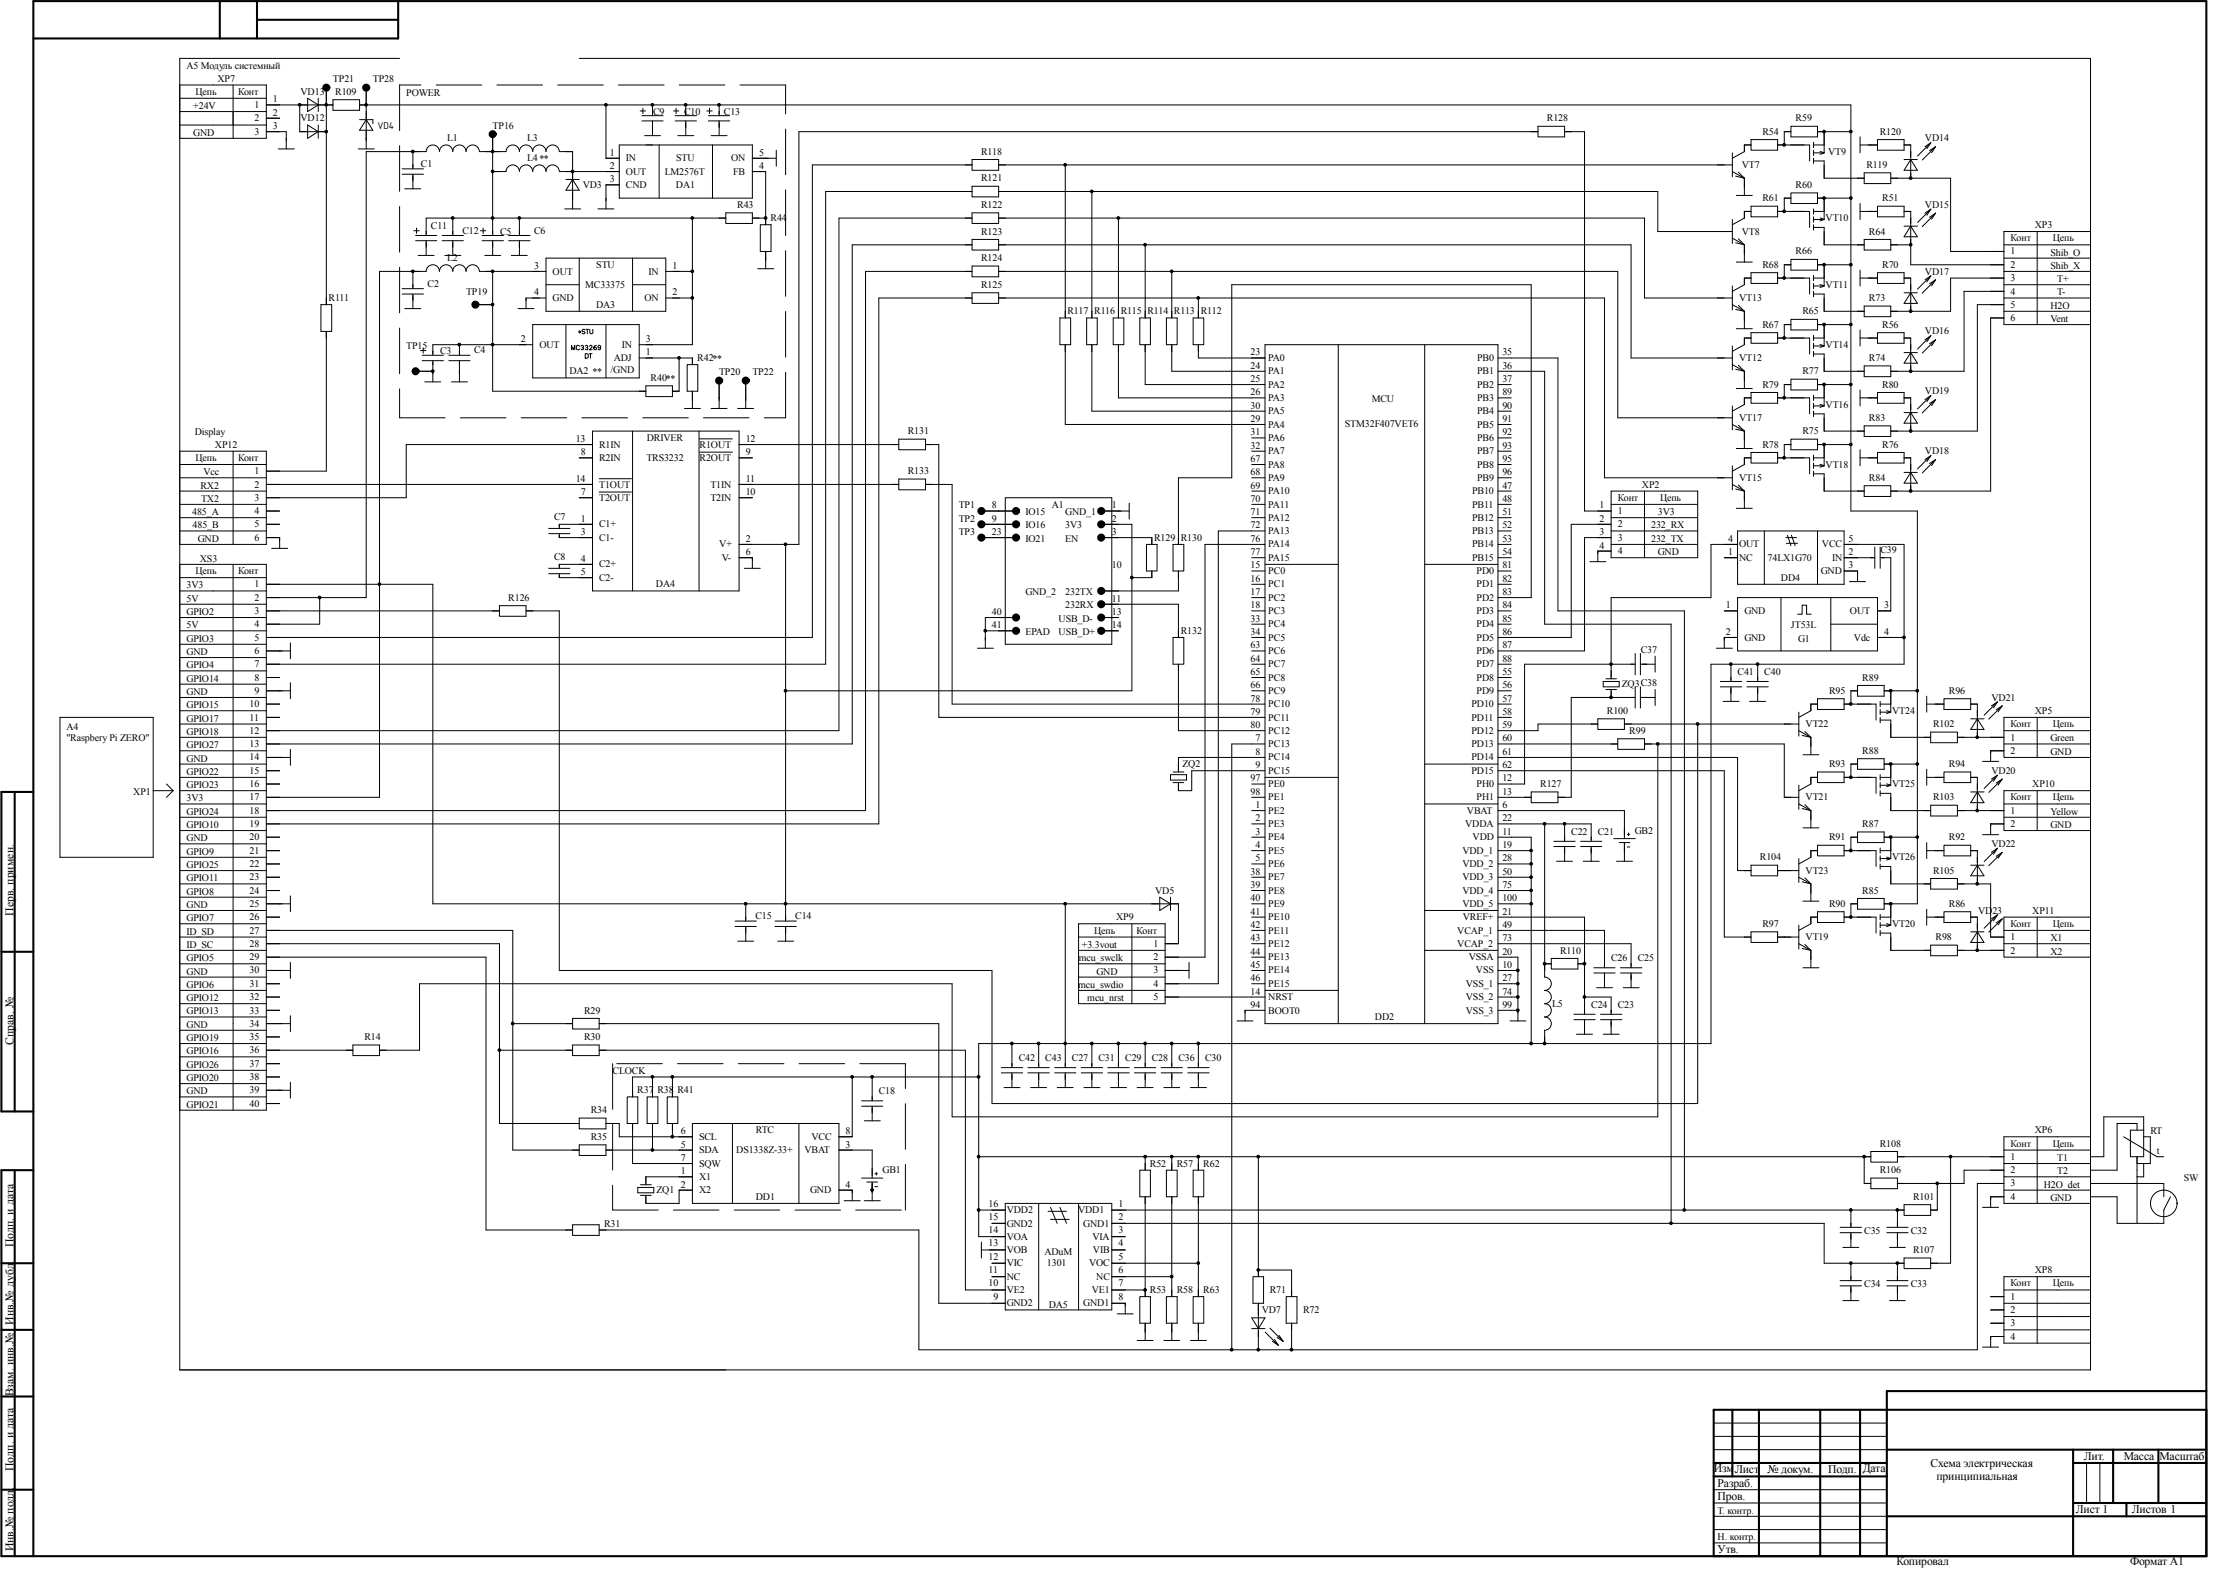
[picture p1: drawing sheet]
<svg xmlns="http://www.w3.org/2000/svg" width="297mm" height="210mm" viewBox="0 0 297 210" stroke-linecap="round" stroke-linejoin="round" font-family="sans-serif">
<defs><g id="words">
<g font-size="1.6">
<text x="1.8" y="122.5" transform="rotate(-90 1.8 122.5)">Перв. примен.</text>
<text x="1.8" y="139.8" transform="rotate(-90 1.8 139.8)">Справ. №</text>
<text x="1.8" y="166.8" transform="rotate(-90 1.8 166.8)">Подп. и дата</text>
<text x="1.8" y="186.8" transform="rotate(-90 1.8 186.8)">Взам. инв.№ Инв.№ дубл.</text>
<text x="1.8" y="196.7" transform="rotate(-90 1.8 196.7)">Подп. и дата</text>
<text x="229.2" y="196.9">Изм</text>
<text x="231.9" y="196.9">.Лист</text>
<text x="236.4" y="197">№ докум.</text>
<text x="244.5" y="197.1">Подп.</text>
<text x="249.1" y="196.9">Дата</text>
<text x="258.2" y="196.2">Схема электрическая</text>
<text x="259" y="197.9">принципиальная</text>
<text x="278.7" y="195.3">Лит.</text>
<text x="284" y="195.3">Масса</text>
<text x="288.8" y="195.3">Масштаб</text>
<text x="1.8" y="199.2" transform="rotate(-90 1.8 199.2)">.</text>
<text x="229.7" y="200.6">Пров.</text>
<text x="229.7" y="198.8">Разраб.</text>
<text x="277.6" y="202.4">Лист 1</text>
<text x="285.1" y="202.4">Листов 1</text>
<text x="1.8" y="207.5" transform="rotate(-90 1.8 207.5)">Инв.№ подл</text>
<text x="229.7" y="207.7">Утв.</text>
<text x="253.6" y="209.3">Копировал</text>
<text x="284.9" y="209.3">Формат A1</text>
</g>
<text font-size="1.4" x="50.5" y="17.2">VD4</text>
<g font-size="1.3">
<text x="25" y="9.2">A5 Модуль системный</text>
<text x="29.1" y="10.9">XP7</text>
<text x="44.5" y="11">TP21</text>
<text x="49.9" y="11">TP28</text>
<text x="25.8" y="14.6">+24V</text>
<text x="26.1" y="12.7">Цепь</text>
<text x="31.8" y="12.7">Конт</text>
<text x="34.1" y="16.2">2</text>
<text x="34.1" y="14.5">1</text>
<text x="36.5" y="15.5">2</text>
<text x="36.5" y="13.7">1</text>
<text x="36.5" y="17.3">3</text>
<text x="40.2" y="16.2">VD12</text>
<text x="40.2" y="12.7">VD13</text>
<text x="44.8" y="12.7">R109</text>
<text x="54.3" y="12.8">POWER</text>
<text x="65.9" y="17.3">TP16</text>
<text x="87.4" y="15.3">C9</text>
<text x="91.5" y="15.3">C10</text>
<text x="96.8" y="15.3">C13</text>
<text x="206.9" y="16.2">R128</text>
<text x="240.2" y="16.2">R59</text>
<text x="25.8" y="18.2">GND</text>
<text x="34.1" y="18">3</text>
<text x="56.3" y="22.3">C1</text>
<text x="59.8" y="18.9">L1</text>
<text x="70.5" y="18.9">L3</text>
<text x="70.5" y="21.6">L4**</text>
<text x="81.6" y="20.8">1</text>
<text x="81.6" y="22.6">2</text>
<text x="83.7" y="21.6">IN</text>
<text x="83.7" y="23.4">OUT</text>
<text x="88.9" y="23.4">LM2576T</text>
<text x="90.4" y="21.6">STU</text>
<text x="97.8" y="21.6">ON</text>
<text x="98.1" y="23.4">FB</text>
<text x="101.5" y="22.6">4</text>
<text x="101.5" y="20.8">5</text>
<text x="131.2" y="20.7">R118</text>
<text x="232.9" y="22.5">VT7</text>
<text x="235.7" y="18">R54</text>
<text x="244.5" y="20.7">VT9</text>
<text x="249.6" y="22.5">R119</text>
<text x="251.4" y="18">R120</text>
<text x="257.4" y="18.9">VD14</text>
<text x="77.9" y="25.1">VD3</text>
<text x="81.6" y="24.4">3</text>
<text x="83.7" y="25.1">CND</text>
<text x="90.4" y="25.1">DA1</text>
<text x="98.6" y="27.8">R43</text>
<text x="103.1" y="29.6">R44</text>
<text x="131.2" y="27.8">R122</text>
<text x="131.2" y="24.3">R121</text>
<text x="235.7" y="26.9">R61</text>
<text x="240.2" y="25.1">R60</text>
<text x="244.2" y="29.6">VT10</text>
<text x="251.7" y="26.9">R51</text>
<text x="257.4" y="27.8">VD15</text>
<text x="57.6" y="30.6">C11</text>
<text x="59.8" y="34.9">L2</text>
<text x="61.8" y="31.2">C12</text>
<text x="66.9" y="31.4">C5</text>
<text x="71.4" y="31.2">C6</text>
<text x="71.5" y="36">3</text>
<text x="79.8" y="35.8">STU</text>
<text x="89.9" y="36">1</text>
<text x="131.2" y="31.4">R123</text>
<text x="131.2" y="34.9">R124</text>
<text x="232.9" y="31.4">VT8</text>
<text x="235.7" y="35.8">R68</text>
<text x="240.2" y="34">R66</text>
<text x="250" y="31.4">R64</text>
<text x="251.7" y="35.8">R70</text>
<text x="268.9" y="34">1</text>
<text x="268.9" y="35.8">2</text>
<text x="268.9" y="32.3">Конт</text>
<text x="272.1" y="30.5">XP3</text>
<text x="274.2" y="36">Shib_X</text>
<text x="274.2" y="34.2">Shib_O</text>
<text x="274.5" y="32.3">Цепь</text>
<text x="43.9" y="40.3">R111</text>
<text x="57.2" y="38.4">C2</text>
<text x="62.3" y="39.5">TP19</text>
<text x="71.5" y="39.5">4</text>
<text x="73.9" y="40.3">GND</text>
<text x="73.9" y="36.7">OUT</text>
<text x="78.3" y="38.5">MC33375</text>
<text x="79.7" y="41.2">DA3</text>
<text x="86.2" y="40.3">ON</text>
<text x="86.7" y="36.7">IN</text>
<text x="89.9" y="39.5">2</text>
<text x="131.2" y="38.5">R125</text>
<text x="232.6" y="40.3">VT13</text>
<text x="244.2" y="38.5">VT11</text>
<text x="250" y="40.3">R73</text>
<text x="257.4" y="36.7">VD17</text>
<text x="268.9" y="37.6">3</text>
<text x="268.9" y="39.4">4</text>
<text x="268.9" y="41.2">5</text>
<text x="274.2" y="41.3">H2O</text>
<text x="275.1" y="39.5">T-</text>
<text x="275.1" y="37.7">T+</text>
<text x="54.3" y="46.7">TP15</text>
<text x="58.9" y="47.4">C3</text>
<text x="63.4" y="47.3">C4</text>
<text x="69.7" y="45.8">2</text>
<text x="72.1" y="46.5">OUT</text>
<text x="83.2" y="46.5">IN</text>
<text x="86.4" y="45.8">3</text>
<text x="86.4" y="47.5">1</text>
<text x="142.8" y="42.1">R117 R116 R115 R114 R113 R112</text>
<text x="167.2" y="47.5">23</text>
<text x="200.9" y="47.5">35</text>
<text x="235.7" y="43.8">R67</text>
<text x="241.1" y="42.1">R65</text>
<text x="244.2" y="46.5">VT14</text>
<text x="251.7" y="43.8">R56</text>
<text x="257.4" y="44.7">VD16</text>
<text x="268.9" y="42.9">6</text>
<text x="274.2" y="43.1">Vent</text>
<text x="76.2" y="50.1">DA2 **</text>
<text x="81.7" y="49.9">/GND</text>
<text x="82.1" y="48.3">ADJ</text>
<text x="87" y="51">R40**</text>
<text x="93.3" y="48.3">R42**</text>
<text x="96.2" y="50.2">TP20</text>
<text x="100.6" y="50.2">TP22</text>
<text x="167.2" y="49.3">24</text>
<text x="167.2" y="51.1">25</text>
<text x="167.2" y="52.9">26</text>
<text x="169.6" y="50.1">PA1</text>
<text x="169.6" y="51.9">PA2</text>
<text x="169.6" y="48.3">PA0</text>
<text x="169.6" y="53.6">PA3</text>
<text x="183.4" y="53.8">MCU</text>
<text x="197.5" y="50.1">PB1</text>
<text x="197.5" y="51.9">PB2</text>
<text x="197.5" y="48.3">PB0</text>
<text x="197.5" y="53.6">PB3</text>
<text x="200.9" y="49.3">36</text>
<text x="200.9" y="51.1">37</text>
<text x="200.9" y="52.9">89</text>
<text x="232.6" y="48.3">VT12</text>
<text x="235.7" y="51.9">R79</text>
<text x="241.1" y="50.1">R77</text>
<text x="250" y="48.3">R74</text>
<text x="251.7" y="51.9">R80</text>
<text x="257.4" y="52.7">VD19</text>
<text x="26.1" y="58.2">Display</text>
<text x="28.7" y="59.9">XP12</text>
<text x="77" y="59.1">13</text>
<text x="80.1" y="59.9">R1IN</text>
<text x="86.5" y="59">DRIVER</text>
<text x="93.6" y="59.9">R1OUT</text>
<text x="99.7" y="59.1">12</text>
<text x="121.4" y="58.1">R131</text>
<text x="167.2" y="54.7">30</text>
<text x="167.2" y="56.4">29</text>
<text x="167.2" y="58.2">31</text>
<text x="169.6" y="55.4">PA5</text>
<text x="169.6" y="57.2">PA4</text>
<text x="169.6" y="59">PA6</text>
<text x="179.9" y="57.1">STM32F407VET6</text>
<text x="197.5" y="55.4">PB4</text>
<text x="197.5" y="57.2">PB5</text>
<text x="197.5" y="59">PB6</text>
<text x="200.9" y="54.7">90</text>
<text x="200.9" y="56.4">91</text>
<text x="200.9" y="58.2">92</text>
<text x="232.6" y="56.3">VT17</text>
<text x="235.7" y="59.9">R78</text>
<text x="241.1" y="58.1">R75</text>
<text x="244.2" y="54.5">VT16</text>
<text x="250" y="56.3">R83</text>
<text x="251.7" y="59.9">R76</text>
<text x="26.1" y="61.6">Цепь</text>
<text x="26.8" y="65.3">RX2</text>
<text x="27.2" y="63.6">Vcc</text>
<text x="31.8" y="61.6">Конт</text>
<text x="34.1" y="63.4">1</text>
<text x="34.1" y="65.2">2</text>
<text x="77" y="64.5">14</text>
<text x="77.7" y="60.9">8</text>
<text x="80.1" y="61.6">R2IN</text>
<text x="80.1" y="65.2">T1OUT</text>
<text x="86.4" y="61.6">TRS3232</text>
<text x="93.6" y="61.6">R2OUT</text>
<text x="95" y="65.2">T1IN</text>
<text x="99.7" y="64.5">11</text>
<text x="99.7" y="60.9">9</text>
<text x="121.4" y="63.4">R133</text>
<text x="167.2" y="65.3">69</text>
<text x="167.2" y="60">32</text>
<text x="167.2" y="61.8">67</text>
<text x="167.2" y="63.6">68</text>
<text x="169.6" y="60.7">PA7</text>
<text x="169.6" y="62.5">PA8</text>
<text x="169.6" y="64.3">PA9</text>
<text x="197.5" y="60.7">PB7</text>
<text x="197.5" y="62.5">PB8</text>
<text x="197.5" y="64.3">PB9</text>
<text x="200.9" y="65.3">47</text>
<text x="200.9" y="60">93</text>
<text x="200.9" y="61.8">95</text>
<text x="200.9" y="63.6">96</text>
<text x="219.6" y="65.2">XP2</text>
<text x="232.6" y="64.3">VT15</text>
<text x="244.2" y="62.5">VT18</text>
<text x="250" y="64.3">R84</text>
<text x="257.4" y="60.7">VD18</text>
<text x="25.7" y="68.9">485_A</text>
<text x="25.8" y="70.7">485_B</text>
<text x="26.9" y="67.1">TX2</text>
<text x="34.1" y="67">3</text>
<text x="34.1" y="68.8">4</text>
<text x="34.1" y="70.5">5</text>
<text x="74.1" y="69.5">C7</text>
<text x="77.7" y="69.8">1</text>
<text x="77.7" y="71.6">3</text>
<text x="77.7" y="66.2">7</text>
<text x="80.1" y="70.5">C1+</text>
<text x="80.1" y="67">T2OUT</text>
<text x="95" y="67">T2IN</text>
<text x="99.7" y="66.2">10</text>
<text x="128.2" y="71.6">TP3</text>
<text x="128.2" y="69.8">TP2</text>
<text x="128.2" y="68">TP1</text>
<text x="132.7" y="68">8</text>
<text x="132.7" y="69.8">9</text>
<text x="132.7" y="71.6">23</text>
<text x="137.1" y="70.7">IO16</text>
<text x="137.1" y="68.9">IO15</text>
<text x="140.7" y="68">A1</text>
<text x="142.5" y="70.7">3V3</text>
<text x="142.5" y="68.9">GND_1</text>
<text x="148.7" y="68">1</text>
<text x="148.7" y="71.6">3</text>
<text x="148.7" y="69.8">2</text>
<text x="167.2" y="70.7">72</text>
<text x="167.2" y="67.1">70</text>
<text x="167.2" y="68.9">71</text>
<text x="169.6" y="71.4">PA13</text>
<text x="169.6" y="66.1">PA10</text>
<text x="169.6" y="67.9">PA11</text>
<text x="169.6" y="69.7">PA12</text>
<text x="196.9" y="71.4">PB13</text>
<text x="196.9" y="66.1">PB10</text>
<text x="196.9" y="67.9">PB11</text>
<text x="196.9" y="69.7">PB12</text>
<text x="200.9" y="70.7">52</text>
<text x="200.9" y="67.1">48</text>
<text x="200.9" y="68.9">51</text>
<text x="213.9" y="68">1</text>
<text x="213.9" y="69.8">2</text>
<text x="213.9" y="71.6">3</text>
<text x="216.4" y="68.8">1</text>
<text x="216.4" y="70.5">2</text>
<text x="216.4" y="67">Конт</text>
<text x="220.8" y="70.7">232_RX</text>
<text x="221.7" y="68.9">3V3</text>
<text x="222" y="67">Цепь</text>
<text x="26.1" y="76.8">Цепь</text>
<text x="26.5" y="72.5">GND</text>
<text x="26.7" y="75.1">XS3</text>
<text x="31.8" y="76.8">Конт</text>
<text x="34.1" y="72.3">6</text>
<text x="74.1" y="74.9">C8</text>
<text x="77.7" y="76.9">5</text>
<text x="77.7" y="75.1">4</text>
<text x="80.1" y="77.7">C2-</text>
<text x="80.1" y="72.3">C1-</text>
<text x="80.1" y="75.9">C2+</text>
<text x="96.2" y="73.2">V+</text>
<text x="96.5" y="75">V-</text>
<text x="99.7" y="72.5">2</text>
<text x="99.7" y="74.3">6</text>
<text x="137.1" y="72.5">IO21</text>
<text x="142.5" y="72.5">EN</text>
<text x="148.7" y="76">10</text>
<text x="154.3" y="72.3">R129 R130</text>
<text x="167.2" y="77.8">16</text>
<text x="167.2" y="72.5">76</text>
<text x="167.2" y="76">15</text>
<text x="167.2" y="74.3">77</text>
<text x="169.6" y="73.2">PA14</text>
<text x="169.6" y="76.8">PC0</text>
<text x="169.6" y="75">PA15</text>
<text x="196.9" y="73.2">PB14</text>
<text x="196.9" y="75">PB15</text>
<text x="197.5" y="76.8">PD0</text>
<text x="200.9" y="77.8">82</text>
<text x="200.9" y="72.5">53</text>
<text x="200.9" y="76">81</text>
<text x="200.9" y="74.3">54</text>
<text x="213.9" y="73.4">4</text>
<text x="216.4" y="72.3">3</text>
<text x="216.4" y="74.1">4</text>
<text x="220.8" y="72.5">232_TX</text>
<text x="221.7" y="74.3">GND</text>
<text x="231.1" y="72.5">4</text>
<text x="231.1" y="74.3">1</text>
<text x="232.6" y="73.2">OUT</text>
<text x="232.6" y="75">NC</text>
<text x="236.4" y="75">74LX1G70</text>
<text x="238.2" y="77.7">DD4</text>
<text x="243.5" y="76.8">GND</text>
<text x="243.7" y="73.2">VCC</text>
<text x="245" y="75">IN</text>
<text x="247.2" y="74.3">2</text>
<text x="247.2" y="72.5">5</text>
<text x="247.2" y="76">3</text>
<text x="251.5" y="74">C39</text>
<text x="25" y="80.5">5V</text>
<text x="25" y="78.7">3V3</text>
<text x="25" y="82.3">GPIO2</text>
<text x="34.1" y="82.1">3</text>
<text x="34.1" y="83.9">4</text>
<text x="34.1" y="80.3">2</text>
<text x="34.1" y="78.6">1</text>
<text x="68" y="80.3">R126</text>
<text x="87.7" y="78.6">DA4</text>
<text x="132.7" y="82.3">40</text>
<text x="137.1" y="79.6">GND_2</text>
<text x="141.6" y="83.1">USB_D-</text>
<text x="142.5" y="81.4">232RX</text>
<text x="142.5" y="79.6">232TX</text>
<text x="148.7" y="82.3">13</text>
<text x="148.7" y="80.5">11</text>
<text x="167.2" y="81.4">18</text>
<text x="167.2" y="83.1">33</text>
<text x="167.2" y="79.6">17</text>
<text x="169.6" y="82.1">PC3</text>
<text x="169.6" y="83.9">PC4</text>
<text x="169.6" y="80.3">PC2</text>
<text x="169.6" y="78.6">PC1</text>
<text x="197.5" y="83.9">PD4</text>
<text x="197.5" y="82.1">PD3</text>
<text x="197.5" y="78.6">PD1</text>
<text x="197.5" y="80.3">PD2</text>
<text x="200.9" y="83.1">85</text>
<text x="200.9" y="81.4">84</text>
<text x="200.9" y="79.6">83</text>
<text x="230.8" y="81.4">1</text>
<text x="233.3" y="82.1">GND</text>
<text x="247.4" y="82.1">OUT</text>
<text x="252" y="81.4">3</text>
<text x="25" y="84">5V</text>
<text x="25" y="89.4">GPIO4</text>
<text x="25" y="87.6">GND</text>
<text x="25" y="85.8">GPIO3</text>
<text x="34.1" y="87.5">6</text>
<text x="34.1" y="85.7">5</text>
<text x="34.1" y="89.2">7</text>
<text x="132.7" y="84">41</text>
<text x="137.1" y="84.9">EPAD</text>
<text x="141.6" y="84.9">USB_D+</text>
<text x="148.7" y="84">14</text>
<text x="157.9" y="84.8">R132</text>
<text x="167.2" y="88.5">64</text>
<text x="167.2" y="86.7">63</text>
<text x="167.2" y="84.9">34</text>
<text x="169.6" y="89.2">PC7</text>
<text x="169.6" y="87.5">PC6</text>
<text x="169.6" y="85.7">PC5</text>
<text x="197.5" y="89.2">PD7</text>
<text x="197.5" y="87.5">PD6</text>
<text x="197.5" y="85.7">PD5</text>
<text x="200.9" y="88.5">88</text>
<text x="200.9" y="86.7">87</text>
<text x="200.9" y="84.9">86</text>
<text x="219.4" y="87.3">C37</text>
<text x="230.8" y="84.9">2</text>
<text x="233.3" y="85.7">GND</text>
<text x="239.5" y="84">JT53L</text>
<text x="240.5" y="85.8">G1</text>
<text x="247.9" y="85.7">Vdc</text>
<text x="252" y="84.9">4</text>
<text x="25" y="94.7">GPIO15</text>
<text x="25" y="92.9">GND</text>
<text x="25" y="91.2">GPIO14</text>
<text x="33.4" y="94.6">10</text>
<text x="34.1" y="92.8">9</text>
<text x="34.1" y="91">8</text>
<text x="167.2" y="93.8">78</text>
<text x="167.2" y="92.1">66</text>
<text x="167.2" y="90.3">65</text>
<text x="167.2" y="95.6">79</text>
<text x="169.6" y="94.6">PC10</text>
<text x="169.6" y="92.8">PC9</text>
<text x="169.6" y="91">PC8</text>
<text x="196.8" y="94.6">PD10</text>
<text x="197.5" y="91">PD8</text>
<text x="197.5" y="92.8">PD9</text>
<text x="200.9" y="93.8">57</text>
<text x="200.9" y="90.3">55</text>
<text x="200.9" y="92.1">56</text>
<text x="200.9" y="95.6">58</text>
<text x="214.9" y="95.5">R100</text>
<text x="216.9" y="91.9">ZQ3C38</text>
<text x="232.4" y="90.3">C41</text>
<text x="236" y="90.3">C40</text>
<text x="244.6" y="92.8">R95</text>
<text x="249.1" y="91">R89</text>
<text x="253.1" y="95.5">VT24</text>
<text x="260.6" y="92.8">R96</text>
<text x="266.3" y="93.7">VD21</text>
<text x="272.1" y="95.5">XP5</text>
<text x="8.9" y="97.7">A4</text>
<text x="8.9" y="99.1">&quot;Raspbery Pi ZERO&quot;</text>
<text x="25" y="100.1">GPIO27</text>
<text x="25" y="101.9">GND</text>
<text x="25" y="98.3">GPIO18</text>
<text x="25" y="96.5">GPIO17</text>
<text x="33.4" y="96.4">11</text>
<text x="33.4" y="98.1">12</text>
<text x="33.4" y="99.9">13</text>
<text x="33.4" y="101.7">14</text>
<text x="167.2" y="97.4">80</text>
<text x="167.9" y="101">8</text>
<text x="167.9" y="99.2">7</text>
<text x="169.6" y="101.7">PC14</text>
<text x="169.6" y="99.9">PC13</text>
<text x="169.6" y="98.1">PC12</text>
<text x="169.6" y="96.4">PC11</text>
<text x="196.8" y="99.9">PD13</text>
<text x="196.8" y="101.7">PD14</text>
<text x="196.8" y="96.4">PD11</text>
<text x="196.8" y="98.1">PD12</text>
<text x="200.9" y="99.2">60</text>
<text x="200.9" y="101">61</text>
<text x="200.9" y="97.4">59</text>
<text x="217.9" y="98.1">R99</text>
<text x="241.5" y="97.3">VT22</text>
<text x="249.1" y="100.8">R88</text>
<text x="258.5" y="97.3">R102</text>
<text x="268.9" y="99">1</text>
<text x="268.9" y="100.8">2</text>
<text x="268.9" y="97.3">Конт</text>
<text x="274.2" y="101">GND</text>
<text x="274.2" y="99.2">Green</text>
<text x="274.5" y="97.3">Цепь</text>
<text x="17.8" y="106.3">XP1</text>
<text x="25" y="105.4">GPIO23</text>
<text x="25" y="107.2">3V3</text>
<text x="25" y="103.6">GPIO22</text>
<text x="33.4" y="103.5">15</text>
<text x="33.4" y="107.1">17</text>
<text x="33.4" y="105.3">16</text>
<text x="158.1" y="102.6">ZQ2</text>
<text x="167.2" y="104.5">97</text>
<text x="167.2" y="106.3">98</text>
<text x="167.9" y="102.7">9</text>
<text x="169.6" y="103.5">PC15</text>
<text x="169.6" y="105.3">PE0</text>
<text x="169.6" y="107.1">PE1</text>
<text x="196.8" y="103.5">PD15</text>
<text x="197.5" y="105.3">PH0</text>
<text x="197.5" y="107.1">PH1</text>
<text x="200.9" y="104.5">12</text>
<text x="200.9" y="102.7">62</text>
<text x="200.9" y="106.3">13</text>
<text x="206" y="105.3">R127</text>
<text x="241.5" y="107.1">VT21</text>
<text x="244.6" y="102.6">R93</text>
<text x="253.1" y="105.3">VT25</text>
<text x="258.5" y="107.1">R103</text>
<text x="260.6" y="102.6">R94</text>
<text x="266.3" y="103.5">VD20</text>
<text x="268.9" y="107.1">Конт</text>
<text x="271.8" y="105.3">XP10</text>
<text x="274.5" y="107.1">Цепь</text>
<text x="25" y="109">GPIO24</text>
<text x="25" y="112.5">GND</text>
<text x="25" y="110.7">GPIO10</text>
<text x="33.4" y="108.8">18</text>
<text x="33.4" y="110.6">19</text>
<text x="33.4" y="112.4">20</text>
<text x="167.9" y="111.6">3</text>
<text x="167.9" y="113.4">4</text>
<text x="167.9" y="109.9">2</text>
<text x="167.9" y="108.1">1</text>
<text x="169.6" y="112.4">PE4</text>
<text x="169.6" y="110.6">PE3</text>
<text x="169.6" y="108.8">PE2</text>
<text x="196" y="110.6">VDDA</text>
<text x="196.2" y="108.8">VBAT</text>
<text x="197" y="112.4">VDD</text>
<text x="200.9" y="113.4">19</text>
<text x="200.9" y="111.6">11</text>
<text x="200.9" y="109.9">22</text>
<text x="200.9" y="108.1">6</text>
<text x="210.1" y="111.6">C22</text>
<text x="213.7" y="111.6">C21</text>
<text x="218.6" y="111.5">GB2</text>
<text x="244.6" y="112.4">R91</text>
<text x="249.1" y="110.6">R87</text>
<text x="260.6" y="112.4">R92</text>
<text x="266.3" y="113.3">VD22</text>
<text x="268.9" y="108.8">1</text>
<text x="268.9" y="110.6">2</text>
<text x="274.2" y="110.7">GND</text>
<text x="274.2" y="109">Yellow</text>
<text x="25" y="119.7">GPIO8</text>
<text x="25" y="114.3">GPIO9</text>
<text x="25" y="117.9">GPIO11</text>
<text x="25" y="116.1">GPIO25</text>
<text x="33.4" y="114.2">21</text>
<text x="33.4" y="116">22</text>
<text x="33.4" y="117.7">23</text>
<text x="33.4" y="119.5">24</text>
<text x="154.5" y="119.5">VD5</text>
<text x="167.2" y="117">38</text>
<text x="167.2" y="118.8">39</text>
<text x="167.9" y="115.2">5</text>
<text x="169.6" y="114.2">PE5</text>
<text x="169.6" y="116">PE6</text>
<text x="169.6" y="117.7">PE7</text>
<text x="169.6" y="119.5">PE8</text>
<text x="195.6" y="117.7">VDD_3</text>
<text x="195.6" y="116">VDD_2</text>
<text x="195.6" y="114.2">VDD_1</text>
<text x="195.6" y="119.5">VDD_4</text>
<text x="200.9" y="117">50</text>
<text x="200.9" y="115.2">28</text>
<text x="200.9" y="118.8">75</text>
<text x="235.4" y="115.1">R104</text>
<text x="241.5" y="116.8">VT23</text>
<text x="249.1" y="119.5">R85</text>
<text x="253.1" y="115.1">VT26</text>
<text x="258.5" y="116.8">R105</text>
<text x="25" y="125">ID_SD</text>
<text x="25" y="123.2">GPIO7</text>
<text x="25" y="121.4">GND</text>
<text x="33.4" y="123.1">26</text>
<text x="33.4" y="124.9">27</text>
<text x="33.4" y="121.3">25</text>
<text x="101" y="122.9">C15</text>
<text x="106.4" y="122.9">C14</text>
<text x="146.3" y="124.9">Цепь</text>
<text x="149.3" y="123.1">XP9</text>
<text x="152" y="124.9">Конт</text>
<text x="167.2" y="122.3">41</text>
<text x="167.2" y="124.1">42</text>
<text x="167.2" y="125.9">43</text>
<text x="167.2" y="120.5">40</text>
<text x="169.6" y="123.1">PE10</text>
<text x="169.6" y="124.9">PE11</text>
<text x="169.6" y="121.3">PE9</text>
<text x="194.9" y="124.9">VCAP_1</text>
<text x="195.6" y="121.3">VDD_5</text>
<text x="195.6" y="123.1">VREF+</text>
<text x="200.9" y="125.9">73</text>
<text x="200.9" y="124.1">49</text>
<text x="200.9" y="122.3">21</text>
<text x="200.9" y="120.5">100</text>
<text x="235.7" y="124">R97</text>
<text x="241.5" y="125.8">VT19</text>
<text x="244.6" y="121.3">R90</text>
<text x="253.1" y="124">VT20</text>
<text x="258.9" y="125.8">R98</text>
<text x="260.6" y="121.3">R86</text>
<text x="264.6" y="122.2">VD23</text>
<text x="268.9" y="125.8">1</text>
<text x="268.9" y="124">Конт</text>
<text x="271.8" y="122.2">XP11</text>
<text x="274.2" y="125.9">X1</text>
<text x="274.5" y="124">Цепь</text>
<text x="25" y="130.3">GND</text>
<text x="25" y="128.6">GPIO5</text>
<text x="25" y="126.8">ID_SC</text>
<text x="33.4" y="128.4">29</text>
<text x="33.4" y="126.6">28</text>
<text x="33.4" y="130.2">30</text>
<text x="33.4" y="132">31</text>
<text x="144.3" y="128.6">mcu_swclk</text>
<text x="144.7" y="126.8">+3.3vout</text>
<text x="146.6" y="130.3">GND</text>
<text x="154.3" y="128.4">2</text>
<text x="154.3" y="132">4</text>
<text x="154.3" y="130.2">3</text>
<text x="154.3" y="126.6">1</text>
<text x="167.2" y="131.2">46</text>
<text x="167.2" y="127.7">44</text>
<text x="167.2" y="129.5">45</text>
<text x="169.6" y="132">PE15</text>
<text x="169.6" y="126.6">PE12</text>
<text x="169.6" y="128.4">PE13</text>
<text x="169.6" y="130.2">PE14</text>
<text x="194.9" y="126.6">VCAP_2</text>
<text x="196" y="132">VSS_1</text>
<text x="196.4" y="128.4">VSSA</text>
<text x="197.4" y="130.2">VSS</text>
<text x="200.9" y="131.2">27</text>
<text x="200.9" y="127.7">20</text>
<text x="200.9" y="129.5">10</text>
<text x="208.7" y="127.5">R110</text>
<text x="215.5" y="128.6">C26</text>
<text x="219" y="128.6">C25</text>
<text x="268.9" y="127.5">2</text>
<text x="274.2" y="127.7">X2</text>
<text x="25" y="135.7">GPIO13</text>
<text x="25" y="137.5">GND</text>
<text x="25" y="133.9">GPIO12</text>
<text x="25" y="132.1">GPIO6</text>
<text x="33.4" y="135.6">33</text>
<text x="33.4" y="137.3">34</text>
<text x="33.4" y="133.8">32</text>
<text x="78.1" y="135.6">R29</text>
<text x="144.2" y="132.1">mcu_swdio</text>
<text x="145.4" y="133.9">mcu_nrst</text>
<text x="154.3" y="133.8">5</text>
<text x="167.2" y="133">14</text>
<text x="167.2" y="134.8">94</text>
<text x="169.6" y="133.8">NRST</text>
<text x="169.6" y="135.6">BOOT0</text>
<text x="183.9" y="136.4">DD2</text>
<text x="196" y="135.6">VSS_3</text>
<text x="196" y="133.8">VSS_2</text>
<text x="200.9" y="134.8">99</text>
<text x="200.9" y="133">74</text>
<text x="207.6" y="134.7">L5</text>
<text x="212.8" y="134.8">C24</text>
<text x="216.4" y="134.8">C23</text>
<text x="25" y="141">GPIO16</text>
<text x="25" y="139.2">GPIO19</text>
<text x="25" y="142.8">GPIO26</text>
<text x="33.4" y="139.1">35</text>
<text x="33.4" y="140.9">36</text>
<text x="33.4" y="142.7">37</text>
<text x="48.7" y="139.1">R14</text>
<text x="78.1" y="139.1">R30</text>
<text x="81.9" y="143.7">CLOCK</text>
<text x="136.2" y="141.9">C42</text>
<text x="139.8" y="141.9">C43</text>
<text x="143.4" y="141.9">C27</text>
<text x="146.9" y="141.9">C31</text>
<text x="150.5" y="141.9">C29</text>
<text x="154" y="141.9">C28</text>
<text x="157.6" y="141.9">C36</text>
<text x="161.2" y="141.9">C30</text>
<text x="25" y="146.4">GND</text>
<text x="25" y="148.1">GPIO21</text>
<text x="25" y="144.6">GPIO20</text>
<text x="33.4" y="146.2">39</text>
<text x="33.4" y="148">40</text>
<text x="33.4" y="144.4">38</text>
<text x="79" y="148.9">R34</text>
<text x="85.2" y="146.2">R37 R38 R41</text>
<text x="117.5" y="146.4">C18</text>
<text x="79" y="152.5">R35</text>
<text x="91" y="155.3">7</text>
<text x="91" y="153.5">5</text>
<text x="91" y="151.7">6</text>
<text x="93.5" y="154.2">SDA</text>
<text x="93.5" y="152.5">SCL</text>
<text x="98.5" y="154.2">DS1338Z-33+</text>
<text x="101.1" y="151.6">RTC</text>
<text x="107.6" y="154.2">VBAT</text>
<text x="108.5" y="152.5">VCC</text>
<text x="113.1" y="153.5">3</text>
<text x="113.1" y="151.7">8</text>
<text x="251.4" y="153.4">R108</text>
<text x="268.9" y="155.1">1</text>
<text x="268.9" y="153.4">Конт</text>
<text x="272.1" y="151.6">XP6</text>
<text x="274.5" y="153.4">Цепь</text>
<text x="275.1" y="155.3">T1</text>
<text x="287.6" y="151.7">RT</text>
<text x="288.5" y="154.4">t</text>
<text x="87.8" y="159.6">ZQ1</text>
<text x="91" y="158.8">2</text>
<text x="91" y="157.1">1</text>
<text x="93.5" y="156">SQW</text>
<text x="93.5" y="159.6">X2</text>
<text x="93.5" y="157.8">X1</text>
<text x="101.1" y="160.5">DD1</text>
<text x="108.3" y="159.6">GND</text>
<text x="113.1" y="158.8">4</text>
<text x="118" y="156.9">GB1</text>
<text x="132.2" y="161.4">16</text>
<text x="149.6" y="161.4">1</text>
<text x="153.8" y="156">R52</text>
<text x="157.4" y="156">R57</text>
<text x="160.9" y="156">R62</text>
<text x="251.4" y="156.9">R106</text>
<text x="255.9" y="160.5">R101</text>
<text x="268.9" y="156.9">2</text>
<text x="268.9" y="158.7">3</text>
<text x="268.9" y="160.5">4</text>
<text x="273.3" y="158.8">H2O_det</text>
<text x="274.2" y="160.6">GND</text>
<text x="275.1" y="157.1">T2</text>
<text x="292.1" y="157.9">SW</text>
<text x="80.8" y="164">R31</text>
<text x="132.2" y="166.7">13</text>
<text x="132.2" y="164.9">14</text>
<text x="132.2" y="163.2">15</text>
<text x="134.6" y="167.6">VOB</text>
<text x="134.6" y="162.3">VDD2</text>
<text x="134.6" y="165.8">VOA</text>
<text x="134.6" y="164">GND2</text>
<text x="139.7" y="167.8">ADuM</text>
<text x="144.2" y="162.3">VDD1</text>
<text x="144.9" y="164">GND1</text>
<text x="146.1" y="165.8">VIA</text>
<text x="146.2" y="167.6">VIB</text>
<text x="149.6" y="166.7">4</text>
<text x="149.6" y="163.2">2</text>
<text x="149.6" y="164.9">3</text>
<text x="249.3" y="165.1">C35</text>
<text x="255.5" y="165.1">C32</text>
<text x="255.9" y="167.6">R107</text>
<text x="132.2" y="170.3">11</text>
<text x="132.2" y="172">10</text>
<text x="132.2" y="168.5">12</text>
<text x="132.9" y="173.8">9</text>
<text x="134.6" y="171.2">NC</text>
<text x="134.6" y="172.9">VE2</text>
<text x="134.6" y="169.4">VIC</text>
<text x="140" y="169.3">1301</text>
<text x="145.6" y="169.4">VOC</text>
<text x="146" y="172.9">VE1</text>
<text x="146.6" y="171.2">NC</text>
<text x="149.6" y="168.5">5</text>
<text x="149.6" y="170.3">6</text>
<text x="149.6" y="172">7</text>
<text x="149.6" y="173.8">8</text>
<text x="153.8" y="172.9">R53</text>
<text x="157.4" y="172.9">R58</text>
<text x="160.9" y="172.9">R63</text>
<text x="169.8" y="172.9">R71</text>
<text x="249.3" y="172.2">C34</text>
<text x="255.5" y="172.2">C33</text>
<text x="268.9" y="173.8">1</text>
<text x="268.9" y="172">Конт</text>
<text x="272.1" y="170.3">XP8</text>
<text x="274.5" y="172">Цепь</text>
<text x="134.6" y="174.7">GND2</text>
<text x="140.3" y="174.9">DA5</text>
<text x="144.9" y="174.7">GND1</text>
<text x="168.7" y="175.6">VD7</text>
<text x="174.3" y="175.6">R72</text>
<text x="268.9" y="175.6">2</text>
<text x="268.9" y="177.4">3</text>
<text x="268.9" y="179.2">4</text>
<text x="229.7" y="202.5">Т. контр.</text>
<text x="229.7" y="206">Н. контр.</text>
</g>
</g></defs>
<g fill="none" stroke="#000" stroke-width=".13">
<path d="M24 11.4h11.6v7.1h-11.6M24 14.9h11.6M24 13.1h11.6M24 16.7h11.6M31.2 11.4v7.1M35.6 17.6h2.7v2.3M35.6 14h8.9M35.6 15.8h1.8M37.2 19.9h2.2M40.1 14v3.6h3.5M41.1 16.7l1.5 .9-1.5 .9zM41.1 13.1l1.5 .9-1.5 .9z"/>
<path d="M42.6 13.1v1.8M42.6 16.7v1.8M43.6 12.3v28.4M44.5 13.3h3.6v1.5h-3.6zM47.9 19.9h2.2M48.1 16h1.8v.5M48.1 14h199.4v29.4M49 16l.9 1.4h-1.8zM49 12.3v7.6M53.4 7.8h-29.4v175.4h255.6v-175.4h-202.1M65.9 18.5v13M81 14v7.2h1.8"/>
<path d="M82.8 19.4h17.8v7.1h-17.8zM85.6 14.8h.7M85.8 16.2h2.9M85.8 15.5h2.9M86 14.5v.7M86.2 18.1h2.1M87.3 14v1.5M87.3 16.2v1.9M88.2 19.4v7.1M90.1 14.8h.7M90.3 16.2h2.9M90.3 15.5h2.9"/>
<path d="M90.4 14.5v.7M90.7 18.1h2.1M91.7 14v1.5M91.7 16.2v1.9M94.5 14.8h.7M94.7 16.2h2.9M94.7 15.5h2.9M94.9 14.5v.7M95.1 18.1h2.1M95.3 19.4v7.1M96.2 14v1.5M96.2 16.2v1.9"/>
<path d="M205.7 17.6h-98.9v55.2h-8M205.7 16.9h3.6v1.4h-3.6zM209.3 17.6h2.6v50.7h3.6M234.2 18.7h3.5v1.4h-3.5zM234.2 19.4h-.9v.9l-1.6 .9M237.7 19.4h4.3v2.1M239.5 17.6h-.9v1.8M239.5 16.9h3.6v1.4h-3.6zM242.5 19.4h1.5M242.5 19v.7M243.1 17.6h4.4M244 17.6v2.8h-1.5"/>
<path d="M248.8 19.4h2.3M248.8 18.3v2.1M251.1 18.7h3.6v1.4h-3.6zM254.7 19.4h.8v4.4M258.2 19.1l-1.7 1.8M258.2 19.1l-.5 .8M258.2 19.1l-.8 .5M258.9 19.6l-.6 .8M258.9 19.6l-1.8 1.8M258.9 19.6l-.8 .6M53.8 38.6h2.8M53.8 39.3h2.8"/>
<path d="M53.8 22.6h2.8M53.8 23.3h2.8M54.1 25.3h2.2M55.2 20.3v2.3M55.2 23.3v2M55.2 36.3v2.3M55.2 39.3v2M55.3 30.9h.8M55.6 32.2h2.8M55.6 31.5h2.8M55.7 30.5v.7M55.9 34.2h2.2"/>
<path d="M57 32.2v2M57 36.3h-6.2v70.3h-15.2M57 36.3a.89 .89 0 0 1 .9-.9 .89 .89 0 0 1 .9 .9 .89 .89 0 0 1 .9-.9 .89 .89 0 0 1 .9 .9 .89 .89 0 0 1 .8-.9 .89 .89 0 0 1 .9 .9 .89 .89 0 0 1 .9-.9 .89 .89 0 0 1 .9 .9M59.1 32.2h2.9M59.1 31.5h2.9M59.5 34.2h2.1M60.6 29.2v2.3M60.6 32.2v2M64.1 36.3h8.9M64.3 30.9h.7M64.5 32.2h2.8M64.5 31.5h2.8"/>
<path d="M64.6 30.5v.7M64.8 34.2h2.2M65.9 32.2v2M65.9 36.3v16h20.5M65.9 22.9h1.8a.89 .89 0 0 1 .9-.8 .89 .89 0 0 1 .9 .8 .89 .89 0 0 1 .9-.8 .89 .89 0 0 1 .8 .8 .89 .89 0 0 1 .9-.8 .89 .89 0 0 1 .9 .8 .89 .89 0 0 1 .9-.8 .89 .89 0 0 1 .9 .8h8M68 32.2h2.9M68 31.5h2.9M68.4 34.2h2.1M69.5 29.2v2.3M69.5 32.2v2M73 38.1h4.5M73 39.9h-2.6v1.4"/>
<path d="M73 34.5h16v7.1h-16zM75.5 27.9h2.2M75.7 24h1.8M76.6 27.9v-7.6h-1.8a.89 .89 0 0 0-.9-.9 .89 .89 0 0 0-.9 .9 .89 .89 0 0 0-.9-.9 .89 .89 0 0 0-.9 .9 .89 .89 0 0 0-.8-.9 .89 .89 0 0 0-.9 .9 .89 .89 0 0 0-.9-.9 .89 .89 0 0 0-.9 .9h-3.6a.89 .89 0 0 0-.9-.9 .89 .89 0 0 0-.9 .9 .89 .89 0 0 0-.9-.9 .89 .89 0 0 0-.8 .9 .89 .89 0 0 0-.9-.9 .89 .89 0 0 0-.9 .9 .89 .89 0 0 0-.9-.9 .89 .89 0 0 0-.9 .9h-8v59.6h-13.4M76.6 24l.9 1.4h-1.8zM77.5 34.5v7.1M80 27.9h2.1M82.8 24.7h-1.8v3.2M84.6 38.1h4.4M84.6 34.5v7.1M89 39.9h3.6M89 36.3h3.6"/>
<path d="M92.6 29.2v16.9h-7.1M97.1 28.5h3.5v1.4h-3.5zM97.1 29.2h-40.1v2.3M100.6 29.2h1.8M100.6 22.9h1.8v7.2M100.6 21.2h3.2M101.3 35.9h2.2M101.7 30.1h1.4v3.5h-1.4zM102.4 33.6v2.3M103.8 20.1v2.1M130 39.2h3.6v1.4h-3.6zM130 28.5h3.6v1.4h-3.6z"/>
<path d="M130 32h3.6v1.4h-3.6zM130 21.3h3.6v1.5h-3.6zM130 35.6h3.6v1.4h-3.6zM130 24.9h3.6v1.4h-3.6zM130 29.2h-17.8v68.5h-76.6M130 32.7h-16v66.8h-78.4M130 22.1h-21.4v63.2h-73M130 25.6h-19.6v63.2h-74.8M130 36.3h-14.2v72.1h-80.2M130 39.9h-12.5v70.3h-81.9M133.6 29.2h86.3v10.7h11.8M133.6 32.7h84.5v15.2h13.6"/>
<path d="M133.6 25.6h88.1v5.4h10M133.6 36.3h82.8v19.6h15.3M133.6 39.9h81v24h17.1M142.5 22.1v20.4M146 25.6v16.9M149.6 29.2v13.3M153.2 32.7v9.8M156.7 36.3v6.2M160.3 39.9v2.6M231.7 20.4v3.3M231.7 29.4v3.2M231.7 38.2v3.3"/>
<path d="M231.7 31.9l1.6 .8M231.7 22.1h-98.1M231.7 22.9l1.6 .9M232.1 32.5l1.2 .2M232.1 23.6l1.2 .2M232.2 26.1h2.2M232.2 35.1h2.2M232.5 31.9l.8 .8M232.5 23l.8 .8M233.3 23.8v2.3M233.3 32.7v2.4M234.2 27.6h3.5v1.4h-3.5z"/>
<path d="M234.2 36.5h3.5v1.4h-3.5zM234.2 28.3h-.9v.9l-1.6 .9M234.2 37.2h-.9v.9l-1.6 .9M237.7 37.2h4.3v2.1M237.7 28.3h4.3v2.1M239.5 26.5h-.9v1.8M239.5 35.4h-.9v1.8M239.5 34.7h3.6v1.4h-3.6zM239.5 25.8h3.6v1.4h-3.6zM242.5 21.5h1.5v2.3h5.3M242.5 30.4h1.5v2.3h5.3M242.5 39.3h1.5v2.3h5.3"/>
<path d="M242.5 37.2h1.5M242.5 28.3h1.5M242.5 20.1v.7M242.5 21.2v.7M242.5 27.9v.7M242.5 29v.7M242.5 30.1v.7M242.5 36.8v.7M242.5 37.9v.7M242.5 39v.7M243.1 35.4h4.4M243.1 26.5h4.4"/>
<path d="M243.4 38.1l.6 .1M243.4 29.1l.6 .2M243.4 20.3l.6 .1M243.9 38.3l-.5 .2M243.9 29.4l-.5 .1M243.9 20.5l-.5 .1M244 35.4v2.8h-1.5M244 26.5v2.9h-1.5M248.8 37.2h2.3M248.8 28.3h2.3M248.8 27.2v2.2M248.8 36.1v2.1"/>
<path d="M249.3 32h3.6v1.4h-3.6zM249.3 23.1h3.6v1.5h-3.6zM251.1 27.6h3.6v1.4h-3.6zM251.1 36.5h3.6v1.4h-3.6zM252.9 23.8h8v9.8h7.1M252.9 32.7h2.6M254.7 28.3h.8v7.1h12.5M254.7 37.2h.8v4.4M254.7 39.2h1.7M254.7 30.2h1.7M254.7 21.3h1.7M255.5 39.2l.9 1.4h-1.7z"/>
<path d="M255.5 30.2l.9 1.5h-1.7zM255.5 21.3l.9 1.5h-1.7zM258.2 36.9l-1.7 1.8M258.2 28l-1.7 1.8M258.2 36.9l-.5 .8M258.2 36.9l-.8 .5M258.2 28l-.5 .8M258.2 28l-.8 .5M258.9 37.4l-.6 .8M258.9 28.5l-.6 .8M258.9 37.4l-1.8 1.8M258.9 28.5l-1.8 1.8"/>
<path d="M258.9 37.4l-.8 .6M258.9 28.5l-.8 .6M268 38.1h11.6M268 39h-5.3v10.7h-9.8M268 37.2h-7.1v4.4h-8M268 39.9h11.6M268 32.7h11.6M268 36.3h11.6M268 34.5h11.6M272.5 31v12.4M279.6 31h-11.6v12.4h11.6M42.9 40.7h1.5v3.6h-1.5z"/>
<path d="M43.6 44.3v18.7h-8M54.1 41.3h2.2M56.1 49.7h1.8M56.2 46.9h.8M56.5 48.2h2.8M56.5 47.5h2.8M56.6 46.5v.7M56.8 51.1h2.1M57.9 48.2v2.9M60 48.2h2.9M60 47.5h2.9M60.4 51.1h2.1"/>
<path d="M61.4 46.1v1.4M61.4 48.2v2.9M64.1 40.7h1.8M69.3 41.3h2.1M71.2 43.4h14.3v7.1h-14.3zM71.2 46.1h-13.3v1.4M75.7 43.4v7.1M76.4 46.8v-.6l.3 .6 .2-.6v.6M77.4 44.3l.3 .2M77.5 46.3l-.1-.1h-.2l-.1 .1v.4l.1 .1 .3-.1M77.5 44.2v.4M77.7 44.3l-.3 .2"/>
<path d="M77.7 46.3l.2-.1 .1 .2-.1 .1M78 46.5v.1v.2l-.3-.1M78.2 44.1l-.2-.1-.2 .2 .4 .3-.1 .1-.3-.1M78.3 46.3l.2-.1 .1 .2-.2 .1M78.3 47.3h.2l.2 .2v.3l-.2 .1h-.2zM78.4 44h.4M78.5 46.5l.1 .1-.1 .2-.2-.1M78.5 44v.6M78.8 47.3h.4M78.8 46.3l.3-.1 .1 .2-.4 .4h.4M78.9 44v.5l.1 .1 .3-.1v-.5M79 47.3v.6"/>
<path d="M79.2 57.7h19.6v21.3h-19.6zM79.2 59.5h-24.9v7.1h-18.7M79.8 46.2l-.4 .2v.3l.1 .1 .3-.1-.1-.3-.3 .2M80.3 46.4l-.2 .1-.1-.1 .1-.2 .2 .1v.4l-.1 .1-.2-.1M81 43.4v7.1M84.6 57.7v21.3M85.5 47.9h7.1v.9M86.4 51.6h3.5v1.4h-3.5zM90.8 47.9v4.4h-.9M91.5 54.6h2.2M91.9 48.8h1.4v3.5h-1.4zM92.6 52.3v2.3"/>
<path d="M93.5 57.7v21.3M93.6 58.7h4.4M95.1 54.6h2.1M96.2 51.4v3.2M98.7 54.6h2.1M98.8 59.5h21.4M99.7 51.4v3.2M120.2 58.7h3.6v1.5h-3.6zM123.8 59.5h1.8v36.4h43.6M141.7 42.5h1.5v3.6h-1.5zM142.5 46.1v10.7h26.7M145.3 42.5h1.4v3.6h-1.4z"/>
<path d="M146 46.1v8.9h23.2M148.9 42.5h1.4v3.6h-1.4zM149.6 46.1v7.1h19.6M152.4 42.5h1.5v3.6h-1.5zM153.2 46.1v5.3h16M156 42.5h1.4v3.6h-1.4zM156.7 46.1v3.6h12.5M159.6 42.5h1.4v3.6h-1.4zM160.3 46.1v1.8h8.9M167.4 58.6h1.8M169.2 46.1h31.1v90.8h-31.1zM179 46.1v90.8"/>
<path d="M190.5 46.1v90.8M200.3 49.7h6.3v33.8h16.9v80.1M200.3 47.9h8.1v33.8h16.9v80.1M200.3 53.2h1.8M200.3 51.4h1.8M200.3 56.8h1.8M200.3 55h1.8M200.3 58.6h1.8M231.7 46.3v3.2M231.7 54.3v3.2M231.7 40.7l1.6 .9M231.7 48.8l1.6 .9"/>
<path d="M231.7 56.8l1.6 .9M232.1 41.4l1.2 .2M232.1 49.4l1.2 .3M232.1 57.4l1.2 .3M232.2 60h2.2M232.2 52h2.2M232.2 44h2.2M232.5 40.8l.8 .8M232.5 48.9l.8 .8M232.5 56.9l.8 .8M233.3 41.6v2.4M233.3 49.7v2.3"/>
<path d="M233.3 57.7v2.3M234.2 52.5h3.5v1.4h-3.5zM234.2 44.5h3.5v1.4h-3.5zM234.2 45.2h-.9v.9l-1.6 .9M234.2 53.2h-.9v.9l-1.6 .9M237.7 53.2h4.3v2.2M237.7 45.2h4.3v2.1M239.5 43.4h-.9v1.8M239.5 51.4h-.9v1.8M239.5 59.5h-.9v1.7M239.5 58.7h3.6v1.5h-3.6zM239.5 50.7h3.6v1.5h-3.6z"/>
<path d="M239.5 42.7h3.6v1.4h-3.6zM242.5 47.3h1.5v2.4h5.3M242.5 55.4h1.5v2.3h5.3M242.5 53.2h1.5M242.5 45.2h1.5M242.5 44.9v.7M242.5 45.9v.7M242.5 47v.7M242.5 52.9v.7M242.5 53.9v.7M242.5 55v.7M243.1 59.5h4.4"/>
<path d="M243.1 51.4h4.4M243.1 43.4h4.4M243.4 46.1l.6 .1M243.4 54.1l.6 .2M243.9 46.3l-.5 .2M243.9 54.3l-.5 .2M244 59.5v2.8h-1.5M244 43.4v2.9h-1.5M244 51.4v2.9h-1.5M247.5 43.4v16.1M247.5 59.5v8.8h8.9v24.1M248.8 53.2h2.3"/>
<path d="M248.8 45.2h2.3M248.8 44.1v2.2M248.8 52.2v2.1M249.3 48.9h3.6v1.5h-3.6zM249.3 40.9h3.6v1.5h-3.6zM249.3 57h3.6v1.4h-3.6zM251.1 52.5h3.6v1.4h-3.6zM251.1 44.5h3.6v1.4h-3.6zM254.7 45.2h.8v4.5M254.7 53.2h.8v4.5M254.7 47.2h1.7M254.7 55.2h1.7"/>
<path d="M255.5 47.2l.9 1.4h-1.7zM255.5 55.2l.9 1.4h-1.7zM258.2 44.9l-1.7 1.8M258.2 52.9l-1.7 1.8M258.2 44.9l-.5 .8M258.2 44.9l-.8 .5M258.2 52.9l-.5 .8M258.2 52.9l-.8 .5M258.9 45.4l-.6 .8M258.9 53.4l-.6 .9M258.9 45.4l-1.8 1.8M258.9 53.4l-1.8 1.8"/>
<path d="M258.9 45.4l-.8 .6M258.9 53.4l-.8 .6M268 40.7h-3.5v17h-11.6M268 42.5h-1.8v23.2h-13.3M268 41.6h11.6M24 60.3h11.6v12.5h-11.6M24 79h11.6M24 77.3h11.6M24 71h11.6M24 63.9h11.6M24 75.5h11.6v73h-11.6M24 62.1h11.6"/>
<path d="M24 69.2h11.6M24 67.5h11.6M24 65.7h11.6M31.2 60.3v12.5M31.2 75.5v73M35.6 70.1h1.8M35.6 71.9h1.8v1.4M35.6 68.3h1.8M35.6 78.1h22.3v42.8h99.7v5.3h-1.8M35.6 64.8h43.6M36.3 73.3h2.2M42.8 79.9v3.6h-7.2"/>
<path d="M73.4 76h2.8M73.4 76.7h2.8M73.4 70.7h2.8M73.4 71.4h2.8M74.8 71.4v.5h4.4M74.8 76.7v.6h4.4M77.5 61.2h1.7M77.5 66.6h1.7M79.2 70.1h-4.4v.6M79.2 75.5h-4.4v.5M80.1 65.8h4.4M80.1 64h4.4"/>
<path d="M93.6 60.5h4.4M98.8 64.8h21.4M98.8 61.2h1.8M98.8 74.6h1.8v1.4M98.8 66.6h1.8M99.5 76h2.2M105.1 72.8v50.4M120.2 64.1h3.6v1.4h-3.6zM123.8 64.8h3.5v29.4h41.9M131.8 70.1h3.5M131.8 71.9h3.5M131.8 68.3h3.5"/>
<path d="M134.4 66.6h14.3v19.6h-14.3zM147.8 70.1h3.6v22.3h-46.3M147.8 71.9h6.2v.9M147.8 68.3h3.2M151 67.3v2.1M153.3 72.8h1.4v3.6h-1.4zM154 76.4v.9h-2.6M156.9 72.8h1.4v3.6h-1.4zM157.6 72.8v-8.9h7.1v-25.8h40.1v41.8h-4.5M157.6 76.4v2.6h-9.8M167.4 79.9h1.8M167.4 74.6h1.8"/>
<path d="M167.4 65.7h1.8M167.4 63.9h1.8M167.4 78.1h1.8M167.4 76.4h1.8M167.4 62.1h1.8M167.4 60.3h1.8M167.4 69.2h1.8M167.4 67.5h1.8M169.2 75.5h9.8M169.2 71h-6.3v60.6h-7.1M169.2 72.8h-8v55.2h-5.4M190.5 75.5h9.8"/>
<path d="M200.3 71h1.8M200.3 72.8h1.8M200.3 74.6h1.8M200.3 65.7h1.8M200.3 63.9h1.8M200.3 78.1h1.8M200.3 76.4h1.8M200.3 62.1h1.8M200.3 60.3h1.8M200.3 69.2h1.8M200.3 67.5h1.8M212.6 75.1h2.2"/>
<path d="M215.5 72.8h11.6M215.5 71v3.6h11.6v-8.9h-11.6v5.3h11.6M215.5 69.2h11.6M215.5 70.1h-5.4v15.2h-9.8M215.5 71.9h-3.6v15.2h-11.6M215.5 73.7h-1.8v1.4M219.9 65.7v8.9M227.1 67.5h-11.6M230.6 74.6h1.8M231.7 62.3v3.2M231.7 64.8l1.6 .9M232.1 65.4l1.2 .3"/>
<path d="M232.2 68h2.2M232.4 71h14.2v7.1h-14.2zM232.4 72.8h-3.6v7.1h-13.3v10.9M232.4 79.9h18.7v7.2h-18.7zM232.5 64.9l.8 .8M233.3 65.7v2.3M234.2 60.5h3.5v1.4h-3.5zM234.2 61.2h-.9v.9l-1.6 .9M236 71v7.1M237.7 61.2h4.3v2.2M238.2 79.9v7.2M238.8 71.9h1.5"/>
<path d="M238.9 72.7h1.5M239.1 71.6l.4 1.4M239.6 71.6l.5 1.4M242.5 63.4h1.5v2.3h5.3M242.5 61.2h1.5M242.5 60.9v.7M242.5 61.9v.8M242.5 63v.7M243.1 71v7.1M243.4 62.1l.6 .2M243.9 62.3l-.5 .2M244.9 79.9v7.2"/>
<path d="M246.6 76.4h1.8v1.4M246.6 72.8h8.1v16h-19.6M246.6 74.6h4.1M247.4 77.8h2.1M248.8 61.2h2.3M248.8 60.2v2.1M249.3 65h3.6v1.4h-3.6zM250.7 73.2v2.8M251.1 60.5h3.6v1.4h-3.6zM251.5 74.6h1.4v7.1h-1.8M251.5 73.2v2.8M254.7 61.2h.8v4.5"/>
<path d="M254.7 63.2h1.7M255.5 63.2l.9 1.4h-1.7zM258.2 60.9l-1.7 1.8M258.2 60.9l-.5 .8M258.2 60.9l-.8 .6M258.9 61.5l-.6 .8M258.9 61.5l-1.8 1.7M258.9 61.5l-.8 .5M8 95.9h12.5v18.8h-12.5zM24 84.4h11.6M24 82.6h11.6M24 96.8h11.6"/>
<path d="M24 93.3h11.6M24 98.6h11.6M24 86.2h11.6M24 95.1h11.6M24 91.5h11.6M24 89.7h11.6M24 87.9h11.6M24 80.8h11.6M35.6 94.2h1.8M35.6 92.4h3.2M35.6 87.1h3.2M35.6 81.7h31.2"/>
<path d="M35.6 95.9h1.8M35.6 90.6h1.8M38.8 86v2.1M38.8 91.3v2.2M66.8 81h3.6v1.4h-3.6zM70.4 81.7h4.4v48.1h57.9v17.8h94.4v-50.8M130.7 86.7h2.2M135.3 82.6h-3.5v4.1M135.3 84.4h-3.5M147.8 84.4h1.8M147.8 82.6h1.8M147.8 80.8h9.8v4.5"/>
<path d="M156.9 85.3h1.4v3.5h-1.4zM157.6 88.8v8.9h11.6M167.4 85.3h1.8M167.4 92.4h1.8M167.4 87.1h1.8M167.4 81.7h1.8M167.4 88.8h1.8M167.4 83.5h1.8M167.4 90.6h1.8M169.2 99.5h-4.5v81M200.3 99.5h16.1M200.3 94.2h1.8"/>
<path d="M200.3 92.4h1.8M200.3 81.7h1.8M200.3 88.8h1.8M200.3 83.5h1.8M200.3 95.9h1.8M200.3 90.6h1.8M213.7 96.8h-8v.9h-5.4M213.7 96.1h3.6v1.5h-3.6zM214.4 91.1h2.2v.8h-2.2zM214.8 92.2h1.4M214.8 90.8h1.4M215.5 92.2v1.1"/>
<path d="M216.4 98.8h3.5v1.4h-3.5zM217.3 96.8h23.3M218.7 93.3h-8.6v13.3h-1.7M218.7 88.8h-14.8v16.1h-3.6M218.7 87.4v2.9M218.7 91.9v2.8M219.4 93.3h2M219.4 87.4v2.9M219.4 91.9v2.8M219.4 88.8h2M219.9 99.5h18.7v7.1h2M221.4 87.8v2.1"/>
<path d="M221.4 92.2v2.2M221.7 99.5v49.9h-94.4v-17.8h-71.2v8.9h-5.3M229.5 86.7h2.2M230.1 91.9h2.8M230.1 91.1h2.8M230.4 93.8h2.2M231.5 88.8v2.3M231.5 91.9v1.9M232.4 85.3h-1.8v1.4M232.4 81.7h-1.8M233.6 91.9h2.9M233.6 91.1h2.9"/>
<path d="M234 93.8h2.1M235.1 88.8h-6.3v50.8h-68.5M235.1 88.8v2.3M235.1 91.9v1.9M240.4 82.1h.6v-1.2h.6v1.2h.6M240.6 95.2v3.2M240.6 97.7l1.6 .9M241 98.4l1.2 .2M241.4 97.8l.8 .8M242.2 98.6v2.3M243.1 93.5h3.5v1.4h-3.5zM243.1 94.2h-.9v.9l-1.6 .8"/>
<path d="M244.9 83.5h6.2M246.6 94.2h4.3v2.1M248.4 92.4h-.9v1.8M248.4 91.7h3.6v1.4h-3.6zM251.1 85.3h3.6M251.5 94.2h1.4M251.5 96.3h1.4v2.3h5.3M251.5 93.8v.7M251.5 94.9v.7M251.5 95.9v.8M252 92.4h4.4M252.3 95l.6 .2"/>
<path d="M252.9 95.2l-.6 .2M252.9 92.4v2.8h-1.4M256.4 92.4v19.6M257.7 94.2h2.3M257.7 93.1v2.2M258.2 97.9h3.6v1.4h-3.6zM260 93.5h3.6v1.4h-3.6zM263.6 96.1h1.7M263.6 94.2h.9v4.4M264.5 96.1l.8 1.5h-1.7zM267.1 93.9l-1.7 1.8M267.1 93.9l-.5 .8"/>
<path d="M267.1 93.9l-.8 .5M267.8 94.4l-.6 .8M267.8 94.4l-1.8 1.8M267.8 94.4l-.8 .5M268 98.6h-6.2M272.5 95.9v5.4M279.6 95.9h-11.6v5.4h11.6M279.6 99.5h-11.6M279.6 97.7h-11.6M20.5 105.7h2.7M22.3 104.9l.9 .8M23.2 105.7l-.9 .9"/>
<path d="M24 105.7h11.6M24 116.4h11.6M24 118.2h11.6M24 102.2h11.6M24 104h11.6M24 114.7h11.6M24 107.5h11.6M24 109.3h11.6M24 111.1h11.6M24 100.4h11.6M24 120h11.6M24 112.9h11.6"/>
<path d="M35.6 113.8h1.8M35.6 104.9h1.8M35.6 112h1.8M35.6 101.3h3.2M35.6 103.1h1.8M35.6 119.1h1.8M35.6 117.3h1.8M35.6 115.5h1.8M38.8 100.2v2.2M38.8 119.8v2.1M155.1 120l1.4 .9-1.4 .9zM156.5 103.6h2.2v.7h-2.2z"/>
<path d="M156.5 120v1.8M156.9 104.7h1.4M156.9 103.3h1.4M167.4 113.8h1.8M167.4 106.6h1.8M167.4 104.9h1.8M167.4 110.2h1.8M167.4 112h1.8M167.4 108.4h1.8M167.4 119.1h1.8M167.4 117.3h1.8M167.4 115.5h1.8"/>
<path d="M169.2 104h9.8M169.2 103.1h-9.8v2.6h-1.8v-1M169.2 101.3h-11.6v2M190.5 102.2h9.8M190.5 107.5h9.8M200.3 112h4.5v27.6M200.3 110.2h12.5v2.3M200.3 106.6h4.5M200.3 101.3h32.1v15.1h1.8M200.3 103.1h30.3v22.2h3.6M200.3 108.4h17v3.8M200.3 119.1h4.5"/>
<path d="M200.3 117.3h4.5M204.8 113.8h-4.5M204.8 115.5h-4.5M204.8 105.9h3.6v1.5h-3.6zM206.6 110.2v20.5M207.8 113.2h2.9M207.8 112.5h2.9M208.2 115.2h2.1M209.3 110.2v2.3M209.3 113.2v2M211.4 113.2h2.8M211.4 112.5h2.8"/>
<path d="M211.7 115.2h2.2M212.8 113.2v2M215.8 112.2h2.9M216.2 115.2h2.1M216.6 112.7h1.4M217.3 112.7v2.5M217.6 113.3h.4M217.6 111.6h.4M217.8 111.4v.4M234.2 115.7h3.5v1.4h-3.5zM237.7 116.4h2.9M240.6 105v3.2"/>
<path d="M240.6 114.8v3.2M240.6 117.3l1.6 .9M240.6 107.5l1.6 .9M241 117.9l1.2 .3M241 108.1l1.2 .3M241.1 100.9h2.2M241.1 110.7h2.2M241.4 117.4l.8 .8M241.4 107.6l.8 .8M242.2 108.4v2.3M242.2 118.2v2.3M243.1 113.1h3.5v1.4h-3.5z"/>
<path d="M243.1 103.3h3.5v1.4h-3.5zM243.1 113.8h-.9v.9l-1.6 .8M243.1 104h-.9v.9l-1.6 .8M246.6 113.8h4.3v2.1M246.6 104h.9M248.4 102.2h-.9v1.8h3.4v2.1M248.4 112h-.9v1.8M248.4 101.5h3.6v1.4h-3.6zM248.4 111.3h3.6v1.4h-3.6zM251.5 113.8h1.4M251.5 106.1h1.4v2.3h5.3M251.5 115.9h1.4v2.3h5.3"/>
<path d="M251.5 104h1.4M251.5 103.6v.7M251.5 104.7v.7M251.5 105.7v.8M251.5 113.4v.7M251.5 114.5v.7M251.5 115.5v.7M252 112h4.4M252 102.2h4.4M252.3 114.6l.6 .2M252.3 104.8l.6 .2M252.9 114.9l-.6 .1"/>
<path d="M252.9 105.1l-.6 .1M252.9 102.2v2.8h-1.4M252.9 112v2.8h-1.4M256.4 112v8.9h-4.4M257.7 113.8h2.3M257.7 104h2.3M257.7 102.9v2.1M257.7 112.7v2.1M258.2 117.5h3.6v1.4h-3.6zM258.2 107.7h3.6v1.4h-3.6zM260 113.1h3.6v1.4h-3.6zM260 103.3h3.6v1.4h-3.6z"/>
<path d="M261.8 118.2h4.4v7.1h1.8M261.8 108.4h6.2M263.6 115.7h1.7M263.6 105.9h1.7M263.6 113.8h.9v4.4M263.6 104h.9v4.4M264.5 115.7l.8 1.4h-1.7zM264.5 105.9l.8 1.5h-1.7zM265.2 111.6h2.1M265.2 101.8h2.1M267.1 113.5l-1.7 1.7M267.1 103.7l-1.7 1.8"/>
<path d="M267.1 113.5l-.5 .8M267.1 113.5l-.8 .5M267.1 103.7l-.5 .8M267.1 103.7l-.8 .5M267.8 114l-.6 .8M267.8 104.2l-.6 .8M267.8 114l-1.8 1.8M267.8 104.2l-1.8 1.8M267.8 114l-.8 .5M267.8 104.2l-.8 .5M268 100.4h-1.8v1.4M268 110.2h-1.8v1.4"/>
<path d="M268 107.5h11.6M268 109.3h11.6M272.5 105.7v5.4M279.6 105.7h-11.6v5.4h11.6M24 125.3h11.6M24 127.1h11.6M24 128.9h11.6M24 139.6h11.6M24 123.5h11.6M24 134.2h11.6M24 132.5h11.6M24 130.7h11.6"/>
<path d="M24 137.8h11.6M24 136h11.6M24 121.8h11.6M35.6 135.1h1.8M35.6 133.3h1.8M35.6 131.6h1.8M35.6 129.8h3.2M35.6 128h29.4v36.5h11.6M35.6 126.2h31.2v24.1h10.7M35.6 124.4h33v29.4h8.9M35.6 120.9h3.2M35.6 136.9h3.2"/>
<path d="M35.6 122.7h1.8M35.6 138.7h1.8M38.8 128.7v2.2M38.8 135.8v2.2M47.2 139.8h3.6v1.4h-3.6zM76.6 136.9h-8M76.6 139.8h3.5v1.4h-3.5zM76.6 136.2h3.5v1.4h-3.5zM80.1 136.9h45.5v37.4h8.8M98.3 123.2h2.9M98.3 123.9h2.9M98.7 125.9h2.1"/>
<path d="M99.7 120.9v2.3M99.7 123.9v2M103.6 123.2h2.9M103.6 123.9h2.9M104 125.9h2.1M105.1 123.9v2M135.3 139.6v3.2M138.9 139.6h10.7M138.9 139.6v3.2M138.9 139.6h-8v25.8h3.5M142.5 120.9v21.9M144.2 127.1h11.6"/>
<path d="M144.2 123.5h11.6v10.7h-11.6zM144.2 132.5h11.6M144.2 130.7h11.6M144.2 128.9h11.6M146 139.6v3.2M149.6 139.6h3.6M149.6 139.6v3.2M151.4 123.5v10.7M153.2 139.6h7.1M153.2 139.6v3.2M155.8 133.3h13.4M155.8 129.8h3.2"/>
<path d="M155.8 125.3h-11.6M156.7 139.6v3.2M159 128.7v2.2M160.3 139.6v3.2M165.4 136.5h2.2M167.4 131.6h1.8M167.4 129.8h1.8M167.4 128h1.8M167.4 120.9h1.8M167.4 122.7h1.8M167.4 126.2h1.8M167.4 124.4h1.8"/>
<path d="M169.2 132.5h9.8M169.2 135.1h-2.7v1.4M190.5 127.1h9.8M190.5 121.8h9.8M200.3 128h2.7v3.6M200.3 135.1h2.7M200.3 133.3h2.7M200.3 131.6h2.7M200.3 129.8h2.7M200.3 122.7h11.6v13M200.3 126.2h17.8v3.2M200.3 120.9h4.5"/>
<path d="M200.3 124.4h14.3v5M201.9 136.5h2.2M203 131.6v4.9M206.6 130.7a.89 .89 0 0 1 .9 .9 .89 .89 0 0 1-.9 .9 .89 .89 0 0 1 .9 .9 .89 .89 0 0 1-.9 .8 .89 .89 0 0 1 .9 .9 .89 .89 0 0 1-.9 .9 .89 .89 0 0 1 .9 .9 .89 .89 0 0 1-.9 .9M206.6 128.9h.9M206.6 137.8v1.8M207.5 128.2h3.5v1.4h-3.5zM210.5 136.4h2.8M210.5 135.7h2.8M210.8 138.3h2.2M211 128.9h.9M211.9 133.3h3.6v2.4"/>
<path d="M211.9 136.4v1.9M213.2 130.1h2.8M213.2 129.4h2.8M213.5 132.1h2.2M214.1 136.4h2.8M214.1 135.7h2.8M214.4 138.3h2.2M214.6 130.1v2M215.5 136.4v1.9M216.7 130.1h2.9M216.7 129.4h2.9M217.1 132.1h2.1"/>
<path d="M218.1 130.1v2M234.2 124.6h3.5v1.4h-3.5zM240.6 125.3h-2.9M240.6 123.7v3.2M240.6 126.2l1.6 .9M241 126.9l1.2 .2M241.1 129.4h2.2M241.1 120.5h2.2M241.4 126.3l.8 .8M242.2 127.1v2.3M243.1 121.9h3.5v1.5h-3.5zM243.1 122.7h-.9v.8l-1.6 .9"/>
<path d="M246.6 122.7h.9M248.4 120.9h-.9v1.8h3.4v2.1M248.4 120.2h3.6v1.4h-3.6zM251.5 124.8h1.4v2.3h5.3M251.5 122.3v.7M251.5 123.4v.7M251.5 124.4v.8M251.5 122.7h1.4M252.3 123.5l.6 .2M252.9 123.7l-.6 .2M252.9 120.9v2.8h-1.4M257.7 122.7h2.3"/>
<path d="M257.7 121.6v2.1M258.2 126.4h3.6v1.4h-3.6zM260 121.9h3.6v1.5h-3.6zM261.8 127.1h6.2M263.6 124.6h1.7M263.6 122.7h.9v4.4M264.5 124.6l.8 1.4h-1.7zM267.1 122.4l-1.7 1.7M267.1 122.4l-.5 .8M267.1 122.4l-.8 .5M267.8 122.9l-.6 .8M267.8 122.9l-1.8 1.8"/>
<path d="M267.8 122.9l-.8 .5M272.5 122.7v5.3M279.6 122.7h-11.6v5.3h11.6M279.6 126.2h-11.6M279.6 124.4h-11.6M24 146.7h11.6M24 143.2h11.6M24 144.9h11.6M24 141.4h11.6M35.6 144h1.8M35.6 145.8h3.2M35.6 140.5h11.6"/>
<path d="M35.6 147.6h1.8M35.6 142.3h1.8M38.8 144.7v2.2M66.8 140.5h9.8M77.5 149.5h3.5v1.5h-3.5zM77.5 153.1h3.5v1.4h-3.5zM80.1 140.5h49v32h5.3M81 150.3h1.8v1.7h9.8M81 153.8h11.6M83.9 146.7h1.4v3.6h-1.4zM84.6 150.3v5.3h8M85.3 158.8h2.1v.7h-2.1z"/>
<path d="M85.7 159.9h1.4M85.7 158.5h1.4M86.5 146.7h1.5v3.6h-1.5zM87.3 144v2.7M87.3 150.3v3.5M89.2 146.7h1.5v3.6h-1.5zM89.9 144v2.7M89.9 150.3v1.7M92.6 157.4h-6.2v1.1M92.6 150.3h19.6v10.7h-19.6zM92.6 159.2h-1.8v1.8h-4.4v-1.1M98 150.3v10.7"/>
<path d="M106.8 150.3v10.7M112.2 153.8h4.4v3.8M112.2 159.2h1.8v1.4M114 144v8h-1.8M115.2 157.6h2.9M115.2 148h2.9M115.2 147.2h2.9M115.6 149.9h2.1M115.9 158.1h1.5M116.6 144v3.2M116.6 148v1.9M116.6 158.1v2.5"/>
<path d="M117 157h.4M117 158.7h.4M117.2 156.8v.4M130.9 154.7h22.3M130.9 144h-46.3v2.7M133.9 143.5h2.9M133.9 142.8h2.9M134.3 145.5h2.1M135.3 143.5v2M137.5 143.5h2.8M137.5 142.8h2.8M137.8 145.5h2.2"/>
<path d="M138.9 143.5v2M141.1 143.5h2.8M141.1 142.8h2.8M141.4 145.5h2.1M142.5 143.5v2M144.6 143.5h2.9M144.6 142.8h2.9M145 145.5h2.1M146 143.5v2M148.2 143.5h2.8M148.2 142.8h2.8M148.5 145.5h2.2"/>
<path d="M149.6 143.5v2M151.7 143.5h2.9M151.7 142.8h2.9M152.1 145.5h2.1M152.4 156.5h1.5v3.6h-1.5zM153.2 154.7h7.1M153.2 143.5v2M153.2 154.7v1.8M155.3 143.5h2.8M155.3 142.8h2.8M155.7 145.5h2.1M156 156.5h1.4v3.6h-1.4z"/>
<path d="M156.7 143.5v2M156.7 154.7v1.8M158.9 143.5h2.8M158.9 142.8h2.8M159.2 145.5h2.2M159.6 156.5h1.4v3.6h-1.4zM160.3 154.7h89.9M160.3 143.5v2M160.3 154.7v1.8M168.3 154.7v16.1M249.3 154.7v3.6h.9M250.2 157.6h3.6v1.4h-3.6z"/>
<path d="M250.2 154h3.6v1.4h-3.6zM253.8 154.7h14.2M259.1 158.3v3.5h-.9M260.9 154.7v14.3h-2.7M268 159.2h11.6M268 158.3h-3.5v22.2h-141.6v-16h-42.8M268 156.5h-5.3v1.8h-8.9M268 157.4v3.6h11.6M268 155.6h11.6M268 153.8h11.6M272.5 152v9M279.6 152h-11.6v5.4h11.6"/>
<path d="M279.6 158.3h9.8v1.8M284 152l4.5 2.7h.9M285.8 154.7v8.9M285.8 151.2v-.9h-2.7v6.2h-3.5M286.7 155.6v1.8h-.9M286.7 151.2h-1.8v3.5h1.8v-5.3h-5.3v5.3h-1.8M286.7 152h.9v3.6h-1.8M76.6 163.8h3.5v1.4h-3.5zM112.9 160.6h2.1M115.6 160.6h2.1M130.9 161.8h3.5M131.3 166.1v2.2"/>
<path d="M132.7 169h1.7M132.7 163.6h1.7M132.7 170.8h1.7M134.4 161h14.3v14.2h-14.3zM134.4 167.2h-3.1M138.9 161v14.2M140.2 162h2.4M140.5 161.5l.9 2.1M140.5 163.1h2.5M141.7 161.5l.9 2.1M144.2 161v14.2M148.7 165.4h1.8"/>
<path d="M148.7 161.8h106M148.7 174.3h1.8v1.4M148.7 163.6h95.3v5.4h10.7M148.7 169h11.6M148.7 167.2h1.8M148.7 172.5h4.5M148.7 170.8h8M149.4 175.7h2.2M152.1 179.3h2.1M152.4 173.4h1.5v3.6h-1.5zM153.2 160.1v13.3M153.2 177v2.3"/>
<path d="M155.7 179.3h2.1M156 173.4h1.4v3.6h-1.4zM156.7 160.1v13.3M156.7 177v2.3M159.2 179.3h2.2M159.6 173.4h1.4v3.6h-1.4zM160.3 160.1v13.3M160.3 177v2.3M167.4 176.3h1.8l-.9 1.4zM167.4 177.7h1.8M167.6 170.8h1.4v3.5h-1.4zM168.3 174.3v6.2"/>
<path d="M168.3 169.9h4.4v3.5M169.2 178.2l1.8 1.7M169.8 177.6l1.8 1.8M170.2 179.4l.8 .5M170.5 179.2l.5 .7M170.8 178.9l.8 .5M171.1 178.6l.5 .8M172 173.4h1.5v3.6h-1.5zM172.7 177v3.5M246.1 172h2.9M246.1 171.3h2.9M246.1 164.9h2.9"/>
<path d="M246.1 164.1h2.9M246.5 173.9h2.1M246.5 166.8h2.1M247.5 164.9v1.9M247.5 172v1.9M247.5 161.8v2.3M247.5 169v2.3M252.3 172h2.9M252.3 171.3h2.9M252.3 164.9h2.9M252.3 164.1h2.9M252.7 173.9h2.1"/>
<path d="M252.7 166.8h2.1M253.8 161.8v2.3M253.8 164.9v1.9M253.8 169v2.3M253.8 172v1.9M254.7 168.3h3.5v1.4h-3.5zM254.7 161.1h3.5v1.5h-3.5zM265.2 161.5h2.1M268 177.9h11.6M268 160.1h-1.8v1.4M268 178.8h-1.8v1.4M268 177h-1.8"/>
<path d="M268 173.4h-1.8M268 175.2h-1.8M268 176.1v3.5h11.6M268 174.3h11.6M268 172.5h11.6M272.5 170.8v8.8M279.6 170.8h-11.6v5.3h11.6M290.3 160.1l-.9 1.7v1.8h-6.3v-3.5h-3.5M229.2 199.2h23.1M229.2 193.9h23.1M229.2 192.1h23.1M229.2 190.3h23.1"/>
<path d="M265.2 180.2h2.1M279.1 195.7v5.3M280.8 195.7v5.3M229.2 204.6h23.1M229.2 206.4h23.1M229.2 202.8h23.1M229.2 201h23.1"/>
<circle cx="289.4" cy="160.9" r="1.78"/>
</g>
<g fill="#000" stroke="#000" stroke-width=".13">
<path d="M39.9 13.9h.3v.2h-.3z" fill-rule="evenodd"/>
<path d="M43.5 17.5h.3v.2h-.3z" fill-rule="evenodd"/>
<path d="M43.5 13.9h.3v.2h-.3z" fill-rule="evenodd"/>
<path d="M48.8 13.9h.3v.2h-.3z" fill-rule="evenodd"/>
<path d="M80.9 13.9h.3v.2h-.3z" fill-rule="evenodd"/>
<path d="M87.1 13.9h.3v.2h-.3z" fill-rule="evenodd"/>
<path d="M91.6 13.9h.2v.2h-.2z" fill-rule="evenodd"/>
<path d="M96 13.9h.3v.2h-.3z" fill-rule="evenodd"/>
<path d="M238.5 19.2h.2v.3h-.2z" fill-rule="evenodd"/>
<path d="M243.8 17.5h.3v.2h-.3z" fill-rule="evenodd"/>
<path d="M247.4 17.5h.3v.2h-.3z" fill-rule="evenodd"/>
<path d="M55.1 20.1h.2v.3h-.2z" fill-rule="evenodd"/>
<path d="M55.1 36.2h.2v.2h-.2z" fill-rule="evenodd"/>
<path d="M60.4 29h.3v.3h-.3z" fill-rule="evenodd"/>
<path d="M65.7 29h.3v.3h-.3z" fill-rule="evenodd"/>
<path d="M65.7 22.8h.3v.3h-.3z" fill-rule="evenodd"/>
<path d="M65.7 20.1h.3v.3h-.3z" fill-rule="evenodd"/>
<path d="M65.7 36.2h.3v.2h-.3z" fill-rule="evenodd"/>
<path d="M69.3 29h.3v.3h-.3z" fill-rule="evenodd"/>
<path d="M76.4 22.8h.3v.3h-.3z" fill-rule="evenodd"/>
<path d="M92.5 39.7h.2v.3h-.2z" fill-rule="evenodd"/>
<path d="M92.5 29h.2v.3h-.2z" fill-rule="evenodd"/>
<path d="M92.5 36.2h.2v.2h-.2z" fill-rule="evenodd"/>
<path d="M102.3 29h.2v.3h-.2z" fill-rule="evenodd"/>
<path d="M142.3 21.9h.3v.3h-.3z" fill-rule="evenodd"/>
<path d="M145.9 25.5h.2v.2h-.2z" fill-rule="evenodd"/>
<path d="M149.4 29h.3v.3h-.3z" fill-rule="evenodd"/>
<path d="M153 32.6h.3v.3h-.3z" fill-rule="evenodd"/>
<path d="M156.6 36.2h.2v.2h-.2z" fill-rule="evenodd"/>
<path d="M160.1 39.7h.3v.3h-.3z" fill-rule="evenodd"/>
<path d="M238.5 37h.2v.3h-.2z" fill-rule="evenodd"/>
<path d="M238.5 28.1h.2v.3h-.2z" fill-rule="evenodd"/>
<path d="M243.8 35.3h.3v.2h-.3z" fill-rule="evenodd"/>
<path d="M243.8 26.4h.3v.2h-.3z" fill-rule="evenodd"/>
<path d="M247.4 35.3h.3v.2h-.3z" fill-rule="evenodd"/>
<path d="M247.4 26.4h.3v.2h-.3z" fill-rule="evenodd"/>
<path d="M255.4 32.6h.3v.3h-.3z" fill-rule="evenodd"/>
<path d="M255.4 23.7h.3v.2h-.3z" fill-rule="evenodd"/>
<path d="M57.7 49.5h.3v.3h-.3z" fill-rule="evenodd"/>
<path d="M61.3 46h.3v.2h-.3z" fill-rule="evenodd"/>
<path d="M65.7 46h.3v.2h-.3z" fill-rule="evenodd"/>
<path d="M65.7 40.6h.3v.3h-.3z" fill-rule="evenodd"/>
<path d="M90.7 47.7h.2v.3h-.2z" fill-rule="evenodd"/>
<path d="M238.5 53.1h.2v.2h-.2z" fill-rule="evenodd"/>
<path d="M238.5 45.1h.2v.2h-.2z" fill-rule="evenodd"/>
<path d="M243.8 59.3h.3v.3h-.3z" fill-rule="evenodd"/>
<path d="M243.8 51.3h.3v.2h-.3z" fill-rule="evenodd"/>
<path d="M243.8 43.3h.3v.2h-.3z" fill-rule="evenodd"/>
<path d="M247.4 59.3h.3v.3h-.3z" fill-rule="evenodd"/>
<path d="M247.4 51.3h.3v.2h-.3z" fill-rule="evenodd"/>
<path d="M247.4 43.3h.3v.2h-.3z" fill-rule="evenodd"/>
<path d="M255.4 57.5h.3v.3h-.3z" fill-rule="evenodd"/>
<path d="M255.4 49.5h.3v.3h-.3z" fill-rule="evenodd"/>
<path d="M255.4 41.5h.3v.2h-.3z" fill-rule="evenodd"/>
<path d="M42.6 79.8h.3v.2h-.3z" fill-rule="evenodd"/>
<path d="M50.6 78h.3v.3h-.3z" fill-rule="evenodd"/>
<path d="M104.9 72.7h.3v.2h-.3z" fill-rule="evenodd"/>
<path d="M151.2 77.1h.3v.3h-.3z" fill-rule="evenodd"/>
<path d="M238.5 61.1h.2v.2h-.2z" fill-rule="evenodd"/>
<path d="M255.4 65.5h.3v.3h-.3z" fill-rule="evenodd"/>
<path d="M104.9 92.2h.3v.3h-.3z" fill-rule="evenodd"/>
<path d="M131.6 84.2h.3v.3h-.3z" fill-rule="evenodd"/>
<path d="M215.3 88.7h.3v.3h-.3z" fill-rule="evenodd"/>
<path d="M215.3 93.1h.3v.3h-.3z" fill-rule="evenodd"/>
<path d="M221.6 99.4h.2v.2h-.2z" fill-rule="evenodd"/>
<path d="M226.9 96.7h.3v.3h-.3z" fill-rule="evenodd"/>
<path d="M231.4 88.7h.2v.3h-.2z" fill-rule="evenodd"/>
<path d="M234.9 88.7h.3v.3h-.3z" fill-rule="evenodd"/>
<path d="M247.4 94h.3v.3h-.3z" fill-rule="evenodd"/>
<path d="M252.7 92.2h.3v.3h-.3z" fill-rule="evenodd"/>
<path d="M254.5 85.1h.3v.3h-.3z" fill-rule="evenodd"/>
<path d="M256.3 92.2h.2v.3h-.2z" fill-rule="evenodd"/>
<path d="M264.3 98.5h.3v.2h-.3z" fill-rule="evenodd"/>
<path d="M204.6 119h.3v.2h-.3z" fill-rule="evenodd"/>
<path d="M204.6 117.2h.3v.2h-.3z" fill-rule="evenodd"/>
<path d="M204.6 115.4h.3v.3h-.3z" fill-rule="evenodd"/>
<path d="M204.6 113.6h.3v.3h-.3z" fill-rule="evenodd"/>
<path d="M206.4 110h.3v.3h-.3z" fill-rule="evenodd"/>
<path d="M209.1 110h.3v.3h-.3z" fill-rule="evenodd"/>
<path d="M247.4 113.6h.3v.3h-.3z" fill-rule="evenodd"/>
<path d="M247.4 103.8h.3v.3h-.3z" fill-rule="evenodd"/>
<path d="M252.7 111.8h.3v.3h-.3z" fill-rule="evenodd"/>
<path d="M252.7 102h.3v.3h-.3z" fill-rule="evenodd"/>
<path d="M256.3 111.8h.2v.3h-.2z" fill-rule="evenodd"/>
<path d="M256.3 102h.2v.3h-.2z" fill-rule="evenodd"/>
<path d="M264.3 118.1h.3v.2h-.3z" fill-rule="evenodd"/>
<path d="M264.3 108.3h.3v.2h-.3z" fill-rule="evenodd"/>
<path d="M68.4 136.8h.3v.2h-.3z" fill-rule="evenodd"/>
<path d="M99.6 120.7h.2v.3h-.2z" fill-rule="evenodd"/>
<path d="M104.9 120.7h.3v.3h-.3z" fill-rule="evenodd"/>
<path d="M135.2 139.4h.3v.3h-.3z" fill-rule="evenodd"/>
<path d="M138.8 139.4h.2v.3h-.2z" fill-rule="evenodd"/>
<path d="M142.3 139.4h.3v.3h-.3z" fill-rule="evenodd"/>
<path d="M142.3 120.7h.3v.3h-.3z" fill-rule="evenodd"/>
<path d="M145.9 139.4h.2v.3h-.2z" fill-rule="evenodd"/>
<path d="M149.4 139.4h.3v.3h-.3z" fill-rule="evenodd"/>
<path d="M153 139.4h.3v.3h-.3z" fill-rule="evenodd"/>
<path d="M156.6 139.4h.2v.3h-.2z" fill-rule="evenodd"/>
<path d="M160.1 139.4h.3v.3h-.3z" fill-rule="evenodd"/>
<path d="M202.9 135h.2v.2h-.2z" fill-rule="evenodd"/>
<path d="M202.9 133.2h.2v.3h-.2z" fill-rule="evenodd"/>
<path d="M202.9 131.4h.2v.3h-.2z" fill-rule="evenodd"/>
<path d="M202.9 129.6h.2v.3h-.2z" fill-rule="evenodd"/>
<path d="M204.6 139.4h.3v.3h-.3z" fill-rule="evenodd"/>
<path d="M204.6 120.7h.3v.3h-.3z" fill-rule="evenodd"/>
<path d="M206.4 139.4h.3v.3h-.3z" fill-rule="evenodd"/>
<path d="M206.4 128.8h.3v.2h-.3z" fill-rule="evenodd"/>
<path d="M211.8 133.2h.2v.3h-.2z" fill-rule="evenodd"/>
<path d="M211.8 128.8h.2v.2h-.2z" fill-rule="evenodd"/>
<path d="M247.4 122.5h.3v.3h-.3z" fill-rule="evenodd"/>
<path d="M252.7 120.7h.3v.3h-.3z" fill-rule="evenodd"/>
<path d="M264.3 127h.3v.2h-.3z" fill-rule="evenodd"/>
<path d="M66.7 140.3h.2v.3h-.2z" fill-rule="evenodd"/>
<path d="M87.1 153.7h.3v.2h-.3z" fill-rule="evenodd"/>
<path d="M87.1 143.9h.3v.3h-.3z" fill-rule="evenodd"/>
<path d="M89.8 151.9h.2v.3h-.2z" fill-rule="evenodd"/>
<path d="M89.8 143.9h.2v.3h-.2z" fill-rule="evenodd"/>
<path d="M113.8 143.9h.3v.3h-.3z" fill-rule="evenodd"/>
<path d="M116.5 159h.3v.3h-.3z" fill-rule="evenodd"/>
<path d="M116.5 143.9h.3v.3h-.3z" fill-rule="evenodd"/>
<path d="M130.7 154.6h.3v.2h-.3z" fill-rule="evenodd"/>
<path d="M130.7 143.9h.3v.3h-.3z" fill-rule="evenodd"/>
<path d="M153 154.6h.3v.2h-.3z" fill-rule="evenodd"/>
<path d="M156.6 154.6h.2v.2h-.2z" fill-rule="evenodd"/>
<path d="M160.1 154.6h.3v.2h-.3z" fill-rule="evenodd"/>
<path d="M168.1 154.6h.3v.2h-.3z" fill-rule="evenodd"/>
<path d="M249.2 154.6h.2v.2h-.2z" fill-rule="evenodd"/>
<path d="M259 158.1h.2v.3h-.2z" fill-rule="evenodd"/>
<path d="M260.7 154.6h.3v.2h-.3z" fill-rule="evenodd"/>
<path d="M130.7 161.7h.3v.3h-.3z" fill-rule="evenodd"/>
<path d="M153 172.4h.3v.2h-.3z" fill-rule="evenodd"/>
<path d="M156.6 170.6h.2v.3h-.2z" fill-rule="evenodd"/>
<path d="M160.1 168.8h.3v.3h-.3z" fill-rule="evenodd"/>
<path d="M168.1 169.7h.3v.3h-.3z" fill-rule="evenodd"/>
<path d="M223.3 163.5h.3v.2h-.3z" fill-rule="evenodd"/>
<path d="M225.1 161.7h.3v.3h-.3z" fill-rule="evenodd"/>
<path d="M247.4 168.8h.3v.3h-.3z" fill-rule="evenodd"/>
<path d="M247.4 161.7h.3v.3h-.3z" fill-rule="evenodd"/>
<path d="M253.6 168.8h.3v.3h-.3z" fill-rule="evenodd"/>
<path d="M253.6 161.7h.3v.3h-.3z" fill-rule="evenodd"/>
<path d="M164.6 180.4h.3v.2h-.3z" fill-rule="evenodd"/>
<path d="M168.1 180.4h.3v.2h-.3z" fill-rule="evenodd"/>
<path d="M172.6 180.4h.3v.2h-.3z" fill-rule="evenodd"/>
</g>
<g fill="none" stroke="#000" stroke-width=".28">
<path d="M29.4 .1v5M34.4 .1v5M34.4 2.6h18.9M53.3 .1v5h-48.8M2 105.9v42.8M4.5 105.9h-4.3v42.8h4.3M.2 127.3h4.3M2 156.5v51.6M4.5 156.5h-4.3v51.6h294.9v-208h-290.6v208M.2 177.9h4.3M.2 169h4.3M.2 199.2h4.3"/>
<path d="M.2 186.8h4.3M229.2 197.5h23.1M229.2 195.7h23.1M231.7 188.6v8.9M235.2 188.6v19.5M243.4 188.6v19.5M248.8 188.6v19.5M252.3 193.9h42.8M277.3 193.9v14.2M277.3 195.7h17.8M282.6 193.9v7.1M288.7 193.9v7.1"/>
<path d="M295.1 188.6h-65.9v19.5M295.1 186.1h-42.8v22M252.3 202.8h42.8M277.3 201h17.8M284.4 201v1.8"/>
</g>
<path d="M53.4 11.4v44.5M105.1 11.4h-51.7M53.4 55.9h51.7M105.1 55.9v-44.5M81.9 142.3v19.5M121.1 142.3h-39.2M81.9 161.8h39.2M121.1 161.8v-19.5" fill="none" stroke="#000" stroke-width=".13" stroke-dasharray="6.1 2"/>
<g fill="none" stroke="#000" stroke-width=".53">
<circle cx="43.6" cy="11.7" r=".28"/>
<circle cx="49" cy="11.7" r=".28"/>
<circle cx="65.9" cy="17.9" r=".28"/>
<circle cx="55.6" cy="49.7" r=".28"/>
<circle cx="63.6" cy="40.7" r=".28"/>
<circle cx="96.2" cy="50.9" r=".28"/>
<circle cx="99.7" cy="50.9" r=".28"/>
<circle cx="131.2" cy="71.9" r=".28"/>
<circle cx="131.2" cy="68.3" r=".28"/>
<circle cx="131.2" cy="70.1" r=".28"/>
<circle cx="135.9" cy="71.9" r=".28"/>
<circle cx="135.9" cy="70.1" r=".28"/>
<circle cx="135.9" cy="68.3" r=".28"/>
<circle cx="147.3" cy="71.9" r=".28"/>
<circle cx="147.3" cy="68.3" r=".28"/>
<circle cx="147.3" cy="70.1" r=".28"/>
<circle cx="147.3" cy="79" r=".28"/>
<circle cx="135.9" cy="82.6" r=".28"/>
<circle cx="135.9" cy="84.4" r=".28"/>
<circle cx="147.3" cy="82.6" r=".28"/>
<circle cx="147.3" cy="80.8" r=".28"/>
<circle cx="147.3" cy="84.4" r=".28"/>
</g>
<use href="#words"/>
</svg>
